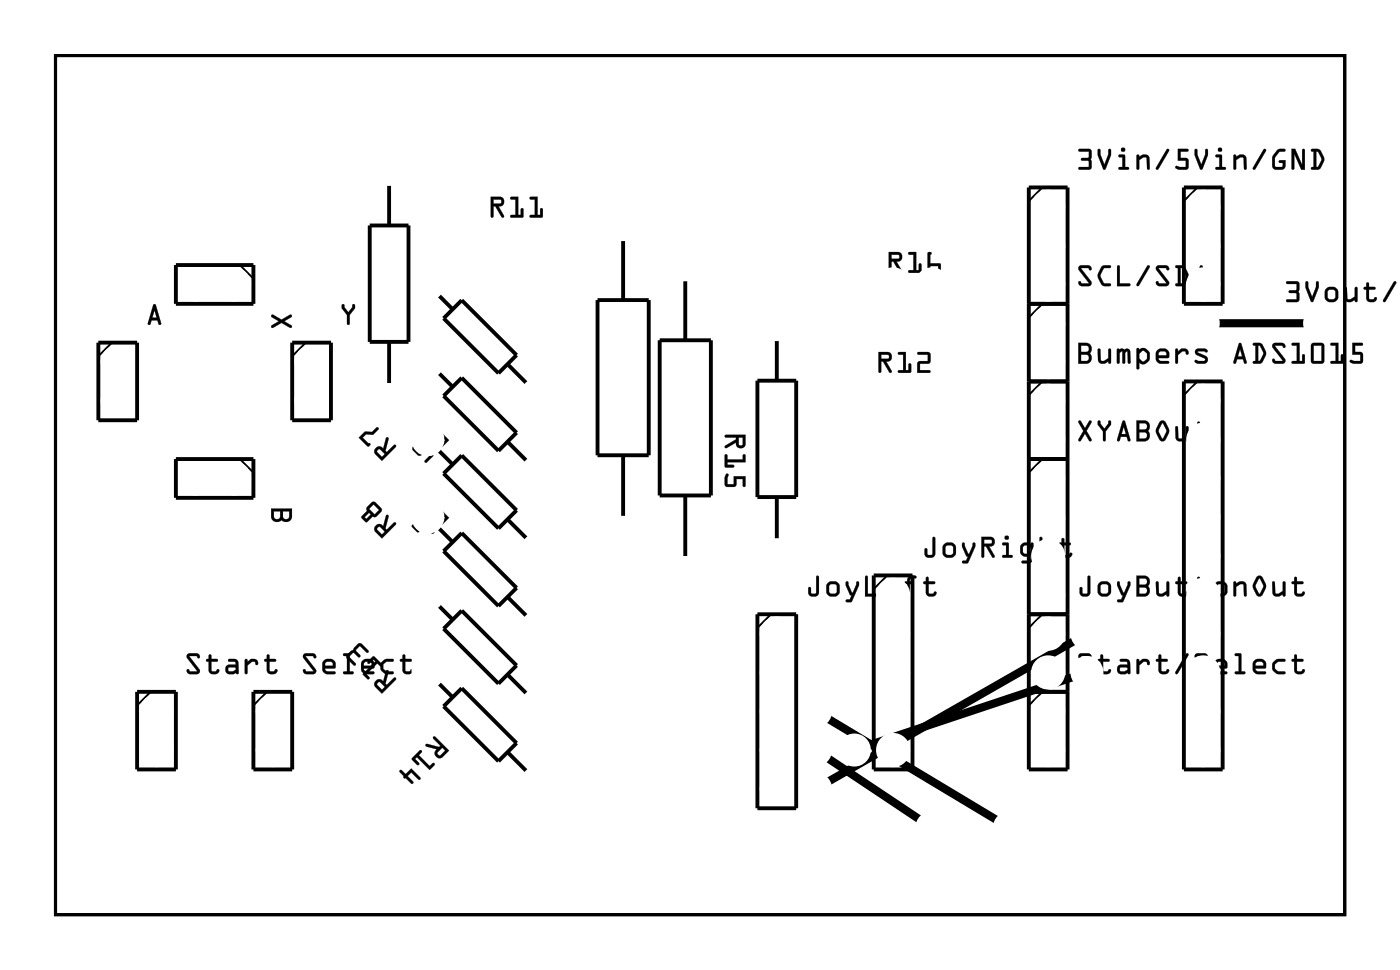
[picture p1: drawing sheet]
<svg xmlns="http://www.w3.org/2000/svg" width="92mm" height="63mm" viewBox="0 0 92 63" stroke-linecap="round" stroke-linejoin="round" font-family="sans-serif">
<path d="M3.6 3.6h84.5v56.3h-84.5z" fill="none" stroke="#000" stroke-width=".2"/>
<g fill="#000">
<path d="M17.8 20.6l.6 .3 .7-.3v.2l-.5 .2 .5 .3v.1l-.1 .1-.6-.4-.6 .4v-.2l.5-.3-.5-.2zM22.4 19.9h.1l.1 .2 .2 .3 .3-.3v-.2l.2 .1v.2l-.4 .4v.7l-.2-.1v-.6l-.3-.4z"/>
<path d="M3.6 3.6h84.5v56.3h-84.5zM3.6 3.6v56.3h84.5v-56.3z"/>
<path d="M32.1 12.9h.7a.32 .32 0 0 1 .2 .3 .32 .32 0 0 1-.3 .3l.3 .6a.1 .1 0 0 1 0 .1 .1 .1 0 0 1-.1 0l-.4-.7h-.2v.7a.1 .1 0 0 1-.1 .1 .1 .1 0 0 1-.1-.1zM32.2 12.9v1.3h.1v-.7h.2l.4 .7h.1l-.4-.7a.31 .31 0 0 0 .4-.2 .31 .31 0 0 0-.2-.4zM32.3 13.1v.2h.5v-.2zM32.3 13.1h.5v.2h-.5zM33.4 12.9h.6l-.1 1.2h.2v-.4a.1 .1 0 0 1 .1-.1 .1 .1 0 0 1 .1 .1v.5l-.8 .1a.1 .1 0 0 1-.1-.1 .1 .1 0 0 1 .1-.1h.3v-1h-.3zM33.5 12.9v.1l.3 .1v1h-.3l-.1 .1h.8v-.6l-.1 .1v.4h-.2v-1.2zM34.7 12.9h.5v1.2h.2v-.4a.1 .1 0 0 1 .1-.1 .1 .1 0 0 1 .1 .1l-.1 .5-.7 .1a.1 .1 0 0 1-.1-.1 .1 .1 0 0 1 .1-.1h.2v-1h-.3zM34.7 12.9l.1 .1 .2 .1v1h-.2l-.1 .1h.8v-.6l-.1 .1v.4h-.2v-1.2z"/>
<path d="M32.2 12.9h.6a.31 .31 0 0 1 .2 .3 .31 .31 0 0 1-.3 .3l.3 .7h-.1l-.4-.7h-.2v.7h-.1zM32.3 13.1v.2h.5v-.2zM33.5 12.9h.4v1.2h.2v-.4l.1-.1v.6h-.8l.1-.1h.3v-1h-.3zM34.7 12.9h.5v1.2h.2v-.4l.1-.1v.6h-.8v-.1h.3v-1h-.3z"/>
<path d="M58.2 16.5h.6a.32 .32 0 0 1 .3 .4 .32 .32 0 0 1-.4 .2l.4 .6a.1 .1 0 0 1 0 .2 .11 .11 0 0 1-.2-.1l-.4-.7h-.1v.7a.1 .1 0 0 1-.1 .1 .1 .1 0 0 1-.1-.1zM58.2 16.5l.1 1.3h.1v-.7h.1l.4 .7h.2l-.4-.7a.31 .31 0 0 0 .4-.2 .31 .31 0 0 0-.3-.4zM58.4 16.7v.2h.5v-.2zM58.4 16.7h.5v.2l-.5 .1zM59.5 16.5h.5v1.2h.2v-.4a.1 .1 0 0 1 .1-.1 .1 .1 0 0 1 .1 .1v.5l-.8 .1a.1 .1 0 0 1-.1-.1 .1 .1 0 0 1 .1-.1h.2v-1h-.2zM59.5 16.5l.1 .2h.3v1h-.3l-.1 .1h.8v-.5h-.1v.4h-.2v-1.2zM60.8 16.5h.1a.09 .09 0 0 1 .1 .1 .09 .09 0 0 1-.1 .1v.5l.7 .1v.6l-.8-.1zM60.8 16.5v1.3h.8v-.5l-.7-.1v-.5l.1-.1zM60.9 17.4v.3h.6v-.3zM60.9 17.4h.6v.3h-.6z"/>
<path d="M58.2 16.5h.6a.31 .31 0 0 1 .3 .4 .31 .31 0 0 1-.4 .2l.4 .7-.1 .1-.5-.8h-.1v.7l-.1 .1zM58.4 16.7v.2h.5v-.2zM59.5 16.5h.5v1.2h.2v-.4l.1-.1v.7l-.8-.1 .1-.1h.2v-1h-.2zM60.8 16.5l.2 .1-.1 .1v.5l.7 .1v.6l-.8-.1zM60.9 17.4v.3h.6v-.3z"/>
<path d="M70.7 17.4h.7l.1 .2a.13 .13 0 0 1-.1 .1 .13 .13 0 0 1-.1-.1h-.5l.7 .8a.21 .21 0 0 1 0 .2 .21 .21 0 0 1-.2 .1h-.5l-.2-.2a.13 .13 0 0 1 .2-.1 .13 .13 0 0 1 .1 .1h.4l-.6-.8zM70.7 17.4v.3l.7 .8-.5 .1-.2-.2v.2l.2 .1h.5l.1-.2-.7-.9 .5-.1 .1 .2 .1-.2-.2-.1zM72.2 17.5l.5-.1a.1 .1 0 0 1 .1 .1 .1 .1 0 0 1-.1 .1h-.4l-.2 .4 .2 .5h.4a.1 .1 0 0 1 .1 .1 .1 .1 0 0 1-.1 .1h-.5l-.2-.5-.1-.2zM72.2 17.5l-.2 .4a.83 .83 0 0 0 .3 .8h.4l.1-.1h-.1l-.4-.1-.2-.3v-.3l.2-.4h.4h.1l-.1-.1h-.3zM73.2 17.4l.2 .1v1.1l.6-.1a.1 .1 0 0 1 .1 .1 .1 .1 0 0 1-.1 .1h-.8zM73.2 17.4v1.3h.8v-.1h-.6v-1.1zM75.2 17.4h.1v.1l-.7 1.2a.1 .1 0 0 1-.1 0 .1 .1 0 0 1 0-.1zM75.2 17.4l-.7 1.2v.1h.1l.7-1.2v-.1zM75.8 17.4h.7l.1 .2a.13 .13 0 0 1-.1 .1 .13 .13 0 0 1-.1-.1h-.5l.7 .8a.21 .21 0 0 1 0 .2 .21 .21 0 0 1-.2 .1h-.5l-.2-.2a.13 .13 0 0 1 .2-.1 .13 .13 0 0 1 .1 .1h.4l-.6-.8zM75.8 17.4v.3l.6 .8-.4 .1-.2-.2v.2l.2 .1h.5l.1-.2-.7-.9 .5-.1 .1 .2 .1-.2-.2-.1zM77 17.4h.6l.3 .6-.3 .6-.5 .1a.1 .1 0 0 1-.1-.1 .1 .1 0 0 1 .1-.1l.1 .1v-1.1h-.2zM77 17.4v.1h.2v1.1h-.1l-.1 .1h.5l.3-.5v-.3l-.3-.5zM77.3 17.5l.1 1.1 .1-.1 .2-.5-.2-.4zM77.3 17.5l.2 .1 .2 .4-.3 .6h-.1zM78.6 17.4h.2l.3 1.2v.1h-.1l-.1-.3h-.4l-.1 .3h-.1zM78.7 17.4l-.4 1.2 .1 .1 .1-.3h.4l.1 .3h.1v-.1l-.3-1.2zM78.7 17.8l-.1 .5h.2zM78.7 17.7l.2 .6h-.4z"/>
<path d="M70.7 9.8l.6-.1 .2 .2-.1 .5 .1 .6-.2 .1h-.6a.1 .1 0 0 1-.1-.1 .1 .1 0 0 1 .1-.1h.6v-.4h-.4a.1 .1 0 0 1-.1-.1 .1 .1 0 0 1 .1-.1h.4v-.4h-.6zM70.7 9.8v.1h.7l-.1 .4-.4 .1h-.1l.1 .1h.4l.1 .4h-.7v.2h.7l.1-.2-.1-.5 .1-.5-.2-.1zM71.9 9.8h.2v.3l.3 .7 .2-.7v-.3a.1 .1 0 0 1 .1-.1 .1 .1 0 0 1 .1 .1v.4l-.4 .9-.5-.9zM72 9.8l-.1 .4 .4 .9h.1l.4-1v-.3h-.2v.3l-.2 .7-.3-.7v-.3zM73.3 10.1h.4v.8h.2a.1 .1 0 0 1 .1 .1 .1 .1 0 0 1-.1 .1h-.5a.1 .1 0 0 1-.1-.1 .1 .1 0 0 1 .1-.1h.1v-.6h-.2zM73.3 10.2v.1h.2v.6h-.2v.2h.6v-.1l-.2-.1v-.7zM73.4 9.8a.15 .15 0 0 1 .3 0 .15 .15 0 0 1-.3 0zM73.5 9.8a.13 .13 0 0 0 .2 0 .13 .13 0 0 0-.2 0zM74.5 10.1h.1v.2a.39 .39 0 0 1 .7 .1v.6a.09 .09 0 0 1-.1 .1 .09 .09 0 0 1 0-.1l-.1-.6-.2-.1-.3 .2v.5a.1 .1 0 0 1-.1 .1 .1 .1 0 0 1-.1-.1zM74.5 10.2v.9l.1-.1v-.5l.3-.2h.2l.1 .8h.1v-.7a.32 .32 0 0 0-.5-.2l-.2 .1v-.1zM76.5 9.8h.1v.1l-.7 1.2a.1 .1 0 0 1-.1 0 .1 .1 0 0 1-.1-.1zM76.4 9.8l-.7 1.2 .1 .1h.1l.7-1.2-.1-.1zM77.2 9.7h.6a.1 .1 0 0 1 .1 .1 .1 .1 0 0 1-.1 .1h-.5v.4l.5 .1 .1 .6-.2 .1-.7-.1a.1 .1 0 0 1 0-.1 .1 .1 0 0 1 .1 0h.6v-.4h-.5zM77.2 9.7v.8h.5v.4h-.6l-.1 .1 .3 .1h.5l.1-.2-.1-.4v-.1l-.5-.1v-.4h.5l.1-.1zM78.3 9.8h.1v.3l.3 .7 .3-.7v-.3a.1 .1 0 0 1 0-.1 .1 .1 0 0 1 .1 .1v.4l-.4 .9-.4-.9zM78.3 9.8v.4l.3 .9h.1l.4-1v-.3h-.1v.3l-.3 .7-.3-.7v-.3zM79.6 10.1h.4l.1 .8h.1a.1 .1 0 0 1 .1 .1 .1 .1 0 0 1-.1 .1h-.5a.1 .1 0 0 1-.1-.1 .1 .1 0 0 1 .1-.1h.2v-.6h-.2zM79.7 10.2v.1h.2v.6h-.2l-.1 .2h.7v-.1l-.2-.1-.1-.7zM79.8 9.8a.15 .15 0 0 1 .3 0 .15 .15 0 0 1-.3 0zM79.8 9.8a.15 .15 0 0 0 .3 0 .15 .15 0 0 0-.3 0zM80.8 10.1h.2v.2a.39 .39 0 0 1 .7 .1v.6a.09 .09 0 0 1-.1 .1 .09 .09 0 0 1-.1-.1v-.6l-.2-.1-.3 .2v.5a.1 .1 0 0 1-.1 .1 .1 .1 0 0 1-.1-.1zM80.8 10.2l.1 .9 .1-.1v-.5l.3-.2h.2v.8h.1l.1-.7a.32 .32 0 0 0-.5-.2l-.2 .1v-.1zM82.8 9.8h.1v.1l-.6 1.2a.1 .1 0 0 1-.2 0 .1 .1 0 0 1 0-.1zM82.8 9.8l-.7 1.2v.1h.1l.7-1.2v-.1zM83.7 9.8l.4-.1a.1 .1 0 0 1 .1 .1 .1 .1 0 0 1-.1 .1h-.3l-.3 .4 .1 .6h.4v-.2h-.1a.1 .1 0 0 1-.1-.1 .1 .1 0 0 1 .1-.1h.3l-.1 .5-.1 .1-.6-.1-.1-.2 .1-.5zM83.7 9.8v.1a.9 .9 0 0 0-.2 1.2h.6l.1-.3v-.3h-.3l-.1 .1 .3 .1-.1 .2h-.5l.1-.6 .2-.4h.4v-.1h-.3zM84.6 9.7h.3l.4 1.1v-1a.1 .1 0 0 1 .1-.1 .1 .1 0 0 1 .1 .1v1.3h-.3l-.4-1v.9a.1 .1 0 0 1-.1 .1 .1 .1 0 0 1-.1-.1zM84.6 9.7v1.4h.1l.1-.1v-.9l.5 1h.2v-1.3h-.1h-.1v1l-.4-1.1zM85.9 9.8h.5l.4 .6-.3 .6-.5 .1a.1 .1 0 0 1-.1-.1 .1 .1 0 0 1 .1-.1h.1v-1h-.2zM85.9 9.8v.1h.2v1h-.2v.2h.5l.3-.5v-.4l-.3-.4zM86.2 9.9v1h.2l.2-.5-.2-.4zM86.2 9.9l.2 .1 .2 .4-.3 .5h-.1z"/>
<path d="M70.7 17.4h.6l.2 .1-.1 .2-.1-.2-.5 .1 .7 .9-.1 .2h-.5l-.2-.1v-.2l.2 .1h.4l-.6-.8zM72.2 17.5l.2-.1h.4l-.1 .1-.4 .1-.2 .4 .2 .5 .4 .1 .1 .1h-.1a.6 .6 0 0 1-.8-.6l.1-.2zM73.2 17.4l.2 .1v1.1h.6v.1h-.8zM75.2 17.4h.1v.1l-.7 1.2h-.1v-.1zM75.8 17.4h.6l.2 .1-.1 .2-.1-.2-.5 .1 .7 .9-.1 .2h-.5l-.3-.1 .1-.2 .1 .1h.5l-.6-.8zM77 17.4h.6a.8 .8 0 0 1 0 1.2l-.1 .1h-.5v-.1h.2v-1.1h-.2zM77.3 17.5v1.1h.1l.3-.6-.2-.4zM78.6 17.4h.2l.3 1.2v.1h-.1l-.1-.3h-.4l-.1 .3h-.1zM78.7 17.8l-.1 .5h.2z"/>
<path d="M70.7 9.8l.6-.1 .2 .2-.1 .5 .1 .5-.1 .2h-.7v-.2h.6v-.4h-.4l-.1-.1 .1-.1h.4v-.4h-.6zM71.9 9.8h.2v.3l.3 .7 .2-.7v-.3h.2v.3l-.4 1h-.1l-.4-.9zM73.3 10.1l.4 .1v.7l.2 .1v.1h-.6v-.2h.2v-.6h-.2zM73.4 9.8a.15 .15 0 0 1 .3 0 .15 .15 0 0 1-.3 0zM74.5 10.1h.1v.2a.38 .38 0 0 1 .4-.2 .38 .38 0 0 1 .3 .3v.7h-.1l-.1-.8h-.2l-.3 .2v.6h-.1zM76.5 9.8h.1v.1l-.7 1.2h-.1l-.1-.1zM77.2 9.7h.6l.1 .1-.1 .1h-.5v.4l.5 .1 .1 .1v.5l-.2 .1h-.4a.15 .15 0 0 1-.2 0 .15 .15 0 0 1 0-.2h.6v-.4h-.5zM78.3 9.8h.1v.3l.3 .7 .3-.7v-.3h.1v.3l-.3 1h-.2l-.3-.9zM79.7 10.1l.4 .1v.7l.2 .1v.1h-.7l.1-.2h.2v-.6h-.2zM79.8 9.8a.15 .15 0 0 1 .3 0 .15 .15 0 0 1-.3 0zM80.8 10.1h.2v.2a.38 .38 0 0 1 .4-.2 .38 .38 0 0 1 .3 .3v.7h-.2v-.8h-.2l-.3 .2v.6h-.1zM82.8 9.8h.1v.1l-.7 1.2h-.1v-.1zM83.7 9.8l.2-.1 .3 .1v.1h-.4l-.2 .4-.1 .6h.5v-.2h-.2v-.2h.4v.4l-.1 .2h-.5l-.2-.1-.1-.2a.94 .94 0 0 1 .4-1zM84.6 9.7h.3l.4 1.1v-1l.1-.1 .1 .1v1.3h-.2l-.5-1v.9l-.1 .1h-.1zM85.9 9.8h.5a.8 .8 0 0 1 .1 1.2l-.1 .1h-.5v-.1l.2-.1v-1h-.2zM86.2 9.9v1h.1l.3-.5-.2-.4z"/>
<path d="M84.3 18.4h.7l.1 .2v.5v.6l-.1 .1h-.7a.1 .1 0 0 1-.1-.1 .1 .1 0 0 1 .1-.1h.7l-.1-.4h-.4a.1 .1 0 0 1-.1-.1 .1 .1 0 0 1 .1-.1h.4l.1-.4h-.7zM84.3 18.4v.2h.7l-.1 .4h-.4l-.1 .1 .1 .1h.4l.1 .4h-.7v.1l.7 .1 .1-.2-.1-.5 .1-.6-.1-.1zM85.5 18.4l.2 .1v.3l.3 .6 .2-.6v-.3a.1 .1 0 0 1 .1-.1 .1 .1 0 0 1 .1 .1v.3l-.4 1-.5-1zM85.6 18.4l-.1 .4 .4 .9 .1 .1 .4-1v-.3h-.2v.3l-.2 .7-.3-.7v-.3zM86.8 19.3a.51 .51 0 0 1 1 0 .51 .51 0 0 1-1 0zM86.8 19.3a.49 .49 0 0 0 .9 0 .49 .49 0 0 0-.9 0zM87 19v.5l.1 .1 .4-.1-.1-.5h-.3zM87 19h.3h.2v.5l-.1 .1h-.3l-.1-.1zM88.1 18.8h.1l.1 .7 .1 .1 .4-.2v-.5a.1 .1 0 0 1 .1-.1 .1 .1 0 0 1 0 .1v.8a.1 .1 0 0 1-.1 .1 .1 .1 0 0 1 0-.2 .39 .39 0 0 1-.7-.1zM88.1 18.8v.7a.32 .32 0 0 0 .5 .2l.2-.1v.2l.1-.1v-.9h-.1v.6l-.4 .2-.1-.1-.1-.7zM89.5 18.5h.2v.3h.3a.1 .1 0 0 1 .1 .1 .1 .1 0 0 1-.1 .1h-.3v.5l.2 .1 .2-.2 .1 .1a.21 .21 0 0 1 0 .2 .21 .21 0 0 1-.3 .1h-.2l-.2-.2v-.6h-.1a.1 .1 0 0 1-.1-.1 .1 .1 0 0 1 .1-.1h.1zM89.5 18.5v.3l-.2 .1 .2 .1v.5a.37 .37 0 0 0 .4 .3 .37 .37 0 0 0 .3-.2l-.1-.1-.1 .1-.3-.1v-.5l.4-.1-.1-.1h-.3v-.3zM91.3 18.4h.2v.1l-.7 1.2a.11 .11 0 0 1-.2 .1 .1 .1 0 0 1 0-.2zM91.3 18.5l-.7 1.1 .1 .2 .1-.1 .7-1.2-.1-.1zM91.8 18.4v1.4zM91.8 18.4v1.4zM91.8 18.4v1.4zM91.8 18.4v1.4zM91.8 18.8v1zM91.8 18.8v1zM91.8 19v.6zM91.8 19v.6zM91.8 18.8v1zM91.8 18.8v1zM91.8 18.5v1.3zM91.8 18.5v1.3zM91.8 18.4v1.4zM91.8 18.4v1.4zM91.8 18.4v1.4zM91.8 18.4v1.4zM91.8 18.4v1.4zM91.8 18.4v1.4zM91.8 18.4v1.4zM91.8 18.4v1.4zM91.8 18.6v1zM91.8 18.6v1z"/>
<path d="M84.3 18.4h.7l.1 .1v.6v.5l-.1 .2-.7-.1v-.1h.7l-.1-.4h-.4l-.1-.1 .1-.1h.4l.1-.4h-.7zM85.6 18.4l.1 .1v.3l.3 .6 .2-.6v-.3h.2v.3l-.4 1-.1-.1-.4-.9zM86.8 19.3a.5 .5 0 0 1 1 0 .5 .5 0 0 1-1 0zM87 19v.5l.1 .1h.3l.1-.1v-.4l-.2-.1zM88.1 18.8h.1l.1 .7 .1 .1 .4-.2v-.6h.1v.9h-.1v-.1a.38 .38 0 0 1-.4 .2 .38 .38 0 0 1-.3-.3zM89.5 18.5h.2v.3h.4v.1v.1h-.4v.6h.3l.1-.1h.1a.35 .35 0 0 1-.3 .3 .35 .35 0 0 1-.4-.3v-.5l-.2-.1 .2-.1zM91.3 18.4h.2v.1l-.7 1.2-.1 .1-.1-.2zM91.8 18.4v1.4zM91.8 18.4v1.4zM91.8 18.8v1zM91.8 19v.6zM91.8 18.8v1zM91.8 18.5v1.3zM91.8 18.4v1.4zM91.8 18.4v1.4zM91.8 18.4v1.4zM91.8 18.4v1.4zM91.8 18.6v1z"/>
<path d="M10.1 19.9l.1 .1 .4 1.2-.1 .1-.1-.1-.1-.2h-.4l-.1 .3-.1-.1zM10.1 19.9l-.4 1.3h.1l.1-.2h.4l.1 .2 .1 .1 .1-.1-.4-1.2zM10.1 20.3l-.1 .5h.3zM10.1 20.3l.2 .5h-.3z"/>
<path d="M10.1 19.9l.1 .1 .4 1.2-.1 .1-.1-.1-.1-.2h-.4l-.1 .2h-.1zM10.1 20.3l-.1 .5h.3z"/>
<path d="M17.8 33.3h1.3v.5a.39 .39 0 0 1-.2 .4 .39 .39 0 0 1-.5-.2l-.3 .2a.36 .36 0 0 1-.3-.4zM17.9 33.5v.3a.21 .21 0 0 0 .2 .2 .21 .21 0 0 0 .3-.2v-.3zM18.5 33.5v.3a.21 .21 0 0 0 .2 .2 .21 .21 0 0 0 .2-.2v-.3z"/>
<path d="M17.8 33.3h1.3v.5a.4 .4 0 0 1-.2 .4 .4 .4 0 0 1-.5-.2l-.3 .2a.37 .37 0 0 1-.3-.4zM17.8 33.3v.5a.39 .39 0 0 0 .2 .3 .39 .39 0 0 0 .4-.1 .39 .39 0 0 0 .5 .1 .39 .39 0 0 0 .2-.3v-.5zM17.9 33.5v.3a.2 .2 0 0 0 .2 .2 .2 .2 0 0 0 .2-.2l.1-.3zM17.9 33.5h.5v.3a.22 .22 0 0 1-.3 .2 .22 .22 0 0 1-.2-.2zM18.5 33.5v.3a.2 .2 0 0 0 .2 .2 .2 .2 0 0 0 .2-.2v-.3zM18.5 33.5h.5v.3a.22 .22 0 0 1-.3 .2 .22 .22 0 0 1-.2-.2z"/>
<path d="M17.8 20.6h.1l.5 .3 .6-.3a.1 .1 0 0 1 .1 0 .1 .1 0 0 1 0 .2l-.5 .2 .5 .3a.1 .1 0 0 1 0 .1 .1 .1 0 0 1-.1 .1l-.6-.4-.5 .4a.1 .1 0 0 1-.1-.1 .1 .1 0 0 1 0-.1l.5-.3-.5-.2zM17.8 20.6v.2l.5 .2-.5 .3v.2l.6-.4 .6 .4 .1-.1v-.1l-.5-.3 .5-.2v-.2l-.7 .3-.5-.3z"/>
<path d="M22.4 19.9h.1l.1 .2 .2 .3 .3-.3v-.1a.1 .1 0 0 1 .1-.1 .1 .1 0 0 1 .1 .1v.2l-.4 .4v.6a.1 .1 0 0 1-.1 .1 .1 .1 0 0 1-.1-.1v-.6l-.3-.4zM22.4 19.9v.3l.3 .4v.6l.2 .1v-.7l.4-.4-.1-.2-.1-.1v.2l-.3 .4-.2-.4-.1-.2z"/>
<path d="M24.6 29.4l.2-.2 .3 .2 .3-.8 .1 .1-.2 .8v.1l.5-.5 .1 .1-.9 1-.5-.5zM24.7 29.5v.1l.3 .3 .2-.2-.3-.3zM23.9 28.3h.5l.3-.3h.1l-.4 .5-.4-.1-.2 .3 .3 .3h.1v.2l-.7-.5z"/>
<path d="M25.3 33.7l.2 .1-.2 .8v.1l.5-.5 .1 .1-.9 .9-.4-.4a.31 .31 0 0 1 .1-.4 .31 .31 0 0 1 .4 0zM24.8 34.5l-.1 .2 .3 .3 .2-.2-.3-.3zM24.1 33.2l.2-.3h.2l.5 .5-.3 .4h-.3l-.4 .4-.3-.3 .4-.5zM24.2 33.3l.3 .4 .3-.3-.3-.4zM24.2 33.6l-.3 .3 .1 .1 .3-.3z"/>
<path d="M24.7 29.3l.1-.1 .3 .2 .2-.7a.1 .1 0 0 1 .1-.1 .1 .1 0 0 1 .1 .1l-.2 .8v.1l.5-.5a.1 .1 0 0 1 .1 0 .1 .1 0 0 1 0 .2l-.9 .9-.5-.5v-.3zM25.3 28.7l-.2 .7a.31 .31 0 0 0-.4-.1 .31 .31 0 0 0-.1 .4l.4 .5 .9-1-.1-.1-.5 .5-.1-.1 .3-.8zM24.7 29.5v.1l.3 .3 .2-.2-.3-.3zM24.7 29.5l.2-.1 .3 .3-.2 .2-.3-.3zM23.5 28.7l.4-.5 .5 .1 .2-.3a.1 .1 0 0 1 .2 0 .1 .1 0 0 1 0 .1l-.4 .4-.4-.1-.2 .3 .3 .3h.1v.2zM23.5 28.7l.7 .5v-.2h-.1l-.4-.3 .3-.3h.4l.4-.4h-.1l-.3 .3h-.5z"/>
<path d="M24.6 34.4l.2-.1 .3 .1 .2-.6a.1 .1 0 0 1 .1-.1 .1 .1 0 0 1 .1 .1l-.2 .8v.1l.5-.5a.1 .1 0 0 1 .1 0 .1 .1 0 0 1 0 .2l-.9 .9-.5-.6zM24.6 34.4l-.1 .3 .5 .5 .9-.9-.1-.1-.5 .5-.1-.1 .3-.8-.1-.1-.1 .1-.2 .7-.3-.2zM24.7 34.6v.1l.3 .3 .2-.2-.3-.3zM24.7 34.6l.2-.1 .3 .3-.2 .2-.3-.3zM24.3 32.9h.3l.4 .4v.2l-.3 .3h-.3l-.4 .4-.3-.4 .4-.4-.1-.2zM24.1 33.2v.2l-.4 .5 .3 .3 .4-.4h.3l.3-.4-.5-.5h-.1zM24.2 33.3l.3 .4 .3-.3-.3-.4zM24.2 33.3l.3-.3 .4 .4-.4 .3zM24.2 33.6l-.3 .3 .1 .1 .3-.3zM24.2 33.5l.1 .2-.3 .3-.1-.1z"/>
<path d="M28.4 33h.1l.9 .9-.4 .4a.31 .31 0 0 1-.5 0 .31 .31 0 0 1 .1-.5l-.7-.2v-.1l.9 .2 .1-.1-.5-.5zM28.7 34v.1l.1 .1 .4-.3-.2-.2zM27 34.4l.6-.5 .9 .9-.2 .1v-.1l-.4-.4-.6 .4-.3-.3zM27.6 34.1l-.4 .3 .2 .2 .3-.3z"/>
<path d="M28.4 27.9h.1l.9 .9-.4 .4a.31 .31 0 0 1-.5 0 .31 .31 0 0 1 .1-.5l-.7-.2v-.1l.9 .2 .1-.1-.5-.5zM28.7 28.9v.2h.1l.4-.3-.2-.2zM27.1 29.2l.2-.2a.15 .15 0 0 1 .2-.2 .15 .15 0 0 1 .1 .2l-.4 .4 .3 .3 .4-.4 .5 .5-.5 .5-.1-.1 .3-.4-.2-.3-.3 .3h-.2l-.4-.4z"/>
<path d="M27.9 33.5l.9 .2 .1-.1-.5-.5a.1 .1 0 0 1 0-.1 .1 .1 0 0 1 .1 0l.9 .9-.4 .4a.32 .32 0 0 1-.5 0 .32 .32 0 0 1 .1-.5l-.7-.2zM28.4 33v.1l.5 .5-.1 .1-.8-.2-.1 .1 .7 .2a.31 .31 0 0 0-.1 .4 .31 .31 0 0 0 .5 .1l.4-.4-.9-.9zM29 33.7l-.3 .3 .1 .2 .4-.3zM28.7 34l.3-.3 .2 .2-.4 .3-.1-.1zM27 34.4l.6-.5 .9 .8-.1 .2a.09 .09 0 0 1-.1 0 .09 .09 0 0 1 0-.1l-.4-.4-.6 .4-.3-.3zM27.5 33.9l-.5 .5v.1l.4 .3 .5-.4 .4 .4v.1h.1l.1-.2-.9-.8zM27.6 34.1l-.4 .3 .2 .2 .3-.3zM27.6 34.1l.2 .2-.4 .3-.2-.2z"/>
<path d="M27.9 28.4l.9 .2 .1-.1-.5-.5a.1 .1 0 0 1 0-.1 .1 .1 0 0 1 .1 0l.9 .9-.4 .4a.32 .32 0 0 1-.5 0 .32 .32 0 0 1 .1-.5l-.7-.2zM28.4 27.9v.1l.5 .5-.1 .1-.8-.2-.1 .1 .7 .2a.31 .31 0 0 0-.1 .5 .31 .31 0 0 0 .5 0l.4-.4-.9-.9zM29 28.6l-.3 .4 .1 .1 .4-.3zM29 28.6l.2 .2-.4 .3-.2-.1zM27.1 29.2l.5-.4a.1 .1 0 0 1 .1 .1 .1 .1 0 0 1-.1 .1l-.4 .4 .3 .3 .4-.4 .5 .5-.4 .5a.1 .1 0 0 1-.2 0 .1 .1 0 0 1 0-.2l.3-.3-.2-.3-.3 .3h-.2l-.4-.4zM27.4 29l-.3 .2-.1 .2 .5 .4 .4-.3 .3 .3-.4 .4 .1 .1 .5-.5-.5-.5-.4 .4-.3-.3 .5-.5h-.1z"/>
<path d="M47.5 28.5h1.3v.6a.31 .31 0 0 1-.3 .2 .31 .31 0 0 1-.3-.3l-.7 .3v-.1l.7-.4v-.2h-.7zM48.4 28.6v.5l.2 .1 .1-.6zM47.5 29.8h.1l.1 .3h1v-.3l.1-.1v.6h-1.1v.1h.3l.1 .2h-.6zM47.6 31l.1 .1v.6h.4v-.5h.7v.6h-.1v-.4h-.5v.4l-.6 .1-.1-.2v-.4z"/>
<path d="M47.5 28.5h1.4v.6a.32 .32 0 0 1-.4 .2 .32 .32 0 0 1-.3-.3l-.6 .3a.1 .1 0 0 1-.1 0 .1 .1 0 0 1 0-.1l.7-.4v-.2h-.7zM47.5 28.5v.1h.7v.2l-.7 .4v.1l.7-.3a.31 .31 0 0 0 .3 .3 .31 .31 0 0 0 .3-.2v-.6zM48.4 28.6v.5h.2l.1-.5zM48.4 28.6h.3l-.1 .6-.2-.1zM47.5 29.8h.2v.3h1v-.3a.1 .1 0 0 1 .1-.1 .1 .1 0 0 1 .1 .1v.5h-1.2v.1h.3a.1 .1 0 0 1 .1 .1 .1 .1 0 0 1-.1 .1h-.5zM47.5 29.8v.8l.6-.1-.1-.1h-.4v-.1h1.2v-.5h-.1v.3h-1.1v-.3zM47.6 31l.1 .1v.6h.4v-.5h.8v.6a.1 .1 0 0 1-.1 .1 .1 .1 0 0 1-.1-.1v-.4h-.5v.4l-.1 .1-.6-.1v-.5zM47.6 31l-.1 .3v.4l.1 .2 .6-.1v-.5h.5v.5h.1v-.6h-.7v.5h-.5l.1-.6z"/>
<path d="M53.5 37.7l.2 .1v1a.37 .37 0 0 1-.4 .3 .37 .37 0 0 1-.4-.3v-.3a.1 .1 0 0 1 .1-.1 .1 .1 0 0 1 .1 .1l.1 .3h.2zM53.5 37.7v1.1l-.3 .1-.2-.5v.1v.3a.35 .35 0 0 0 .3 .3 .35 .35 0 0 0 .3-.3v-1zM54.1 38.6a.51 .51 0 0 1 1 0 .51 .51 0 0 1-1 0zM54.1 38.6a.5 .5 0 0 0 1 0 .5 .5 0 0 0-1 0zM54.3 38.3l.1 .5 .1 .1 .3-.1v-.5l-.3-.1zM54.3 38.3l.4-.1 .1 .1v.4v.2h-.3l-.2-.1zM55.4 38.1h.2l.2 .7 .3-.7a.1 .1 0 0 1 .1-.1 .1 .1 0 0 1 .1 .1l-.5 1.3h-.3a.1 .1 0 0 1-.1-.1 .1 .1 0 0 1 .1-.1h.2l.1-.2-.1-.1-.3-.6zM55.4 38.1v.2l.3 .6 .1 .1-.1 .3h-.2l-.1 .1h.3l.6-1.1v-.2h-.2l-.2 .7h-.1l-.2-.7zM56.7 37.7l.2 .1v1.1h.6a.1 .1 0 0 1 .1 .1 .1 .1 0 0 1-.1 .1h-.8zM56.7 37.7v1.4l.8-.1v-.1h-.7v-1.1zM58 38.2l.3-.2 .3 .1 .1 .1 .1 .2v.3h-.7l.1 .2h.5a.1 .1 0 0 1 .1 .1 .1 .1 0 0 1-.1 .1h-.5l-.2-.2-.1-.2zM58 38.2v.5v.2l.2 .1h.6v-.1h-.6l-.1-.2 .7-.1v-.2l-.1-.2-.1-.1h-.3zM58.2 38.3l-.1 .2h.5l-.1-.2zM58.1 38.3l.4-.1 .2 .3h-.6zM59.5 37.8l.5-.1a.1 .1 0 0 1 .1 .1 .1 .1 0 0 1-.1 .1h-.3l-.1 .2 .2-.1a.1 .1 0 0 1 .1 .1 .1 .1 0 0 1-.1 .1h-.2v.8a.1 .1 0 0 1-.1 .1 .1 .1 0 0 1-.1-.1v-.8h-.1a.1 .1 0 0 1 0-.1 .1 .1 0 0 1 0-.1l.1 .1zM59.5 37.8l-.1 .3h-.1l.1 .1v.8h.1h.1v-.8l.3-.1h-.3v-.2l.4-.1-.3-.1zM60.7 37.8h.1v.3l.4-.1a.1 .1 0 0 1 .1 .1 .1 .1 0 0 1-.1 .1h-.4l.1 .6 .2 .1 .1-.2h.1a.21 .21 0 0 1 0 .3 .21 .21 0 0 1-.2 .1l-.3-.1-.1-.1v-.7h-.1a.1 .1 0 0 1-.1-.1 .1 .1 0 0 1 .1-.1l.1 .1zM60.7 37.8v.3h-.2l.2 .1v.6a.37 .37 0 0 0 .3 .2 .37 .37 0 0 0 .4-.2l-.1-.1-.2 .2-.3-.1v-.6h.4l.1-.1h-.1h-.4v-.3z"/>
<path d="M53.5 37.7l.2 .1v1a.36 .36 0 0 1-.4 .3 .36 .36 0 0 1-.3-.3v-.3v-.1l.1 .1 .1 .3h.3zM54.1 38.6a.5 .5 0 0 1 1 0 .5 .5 0 0 1-1 0zM54.3 38.3v.5l.2 .1 .2-.1 .1-.1v-.4l-.1-.1zM55.4 38.1h.2l.2 .7 .3-.7h.2v.2l-.6 1.1h-.3l.1-.1 .2-.1 .1-.2-.1-.1-.3-.6zM56.7 37.7l.2 .1v1.1h.6v.1l-.8 .1zM58 38.2l.3-.1h.3l.1 .1 .1 .2v.3h-.7l.1 .2h.6v.1h-.6l-.2-.1-.1-.2zM58.2 38.3l-.1 .2h.5l-.1-.3zM59.5 37.8l.2-.1h.3v.1l-.4 .1v.2h.2h.1l-.3 .1v.8l-.1 .1-.1-.1v-.8l-.1-.1h.1zM60.7 37.8h.1v.3h.4h.1l-.1 .1h-.4l.1 .6 .2 .1 .2-.2 .1 .1a.35 .35 0 0 1-.4 .3 .35 .35 0 0 1-.3-.3v-.6l-.2-.1h.2z"/>
<path d="M57.5 23h.7a.32 .32 0 0 1 .2 .4 .32 .32 0 0 1-.3 .3l.3 .6a.1 .1 0 0 1 0 .1 .1 .1 0 0 1-.1 0l-.4-.7h-.2v.6a.1 .1 0 0 1-.1 .1 .1 .1 0 0 1-.1-.1zM57.6 23v1.4l.1-.1v-.6h.2l.4 .7 .1-.1-.4-.6a.31 .31 0 0 0 .4-.3 .31 .31 0 0 0-.2-.3zM57.7 23.2v.3l.5-.1v-.2zM57.7 23.2h.5v.2l-.5 .1zM58.8 23.1l.6-.1-.1 1.2h.2v-.3a.1 .1 0 0 1 .1-.1 .1 .1 0 0 1 .1 .1v.5h-.8a.1 .1 0 0 1-.1-.1 .1 .1 0 0 1 .1-.1h.3v-1h-.3zM58.9 23.1v.1h.3v1h-.3l-.1 .1 .8 .1v-.6h-.1v.4h-.2v-1.2zM60.1 23.1l.7-.1 .2 .2-.1 .6h-.6v.4h.6a.1 .1 0 0 1 .1 .1 .1 .1 0 0 1-.1 .1h-.8v-.7l.7-.1v-.4h-.7zM60.1 23.1l.1 .1h.6v.4l-.6 .1-.1 .7h.8v-.2h-.6v-.4h.6v-.6l-.1-.1z"/>
<path d="M57.6 23h.6a.31 .31 0 0 1 .2 .4 .31 .31 0 0 1-.3 .3l.3 .7h-.1l-.4-.7h-.2v.6l-.1 .1zM57.7 23.2v.3l.5-.1v-.2zM58.9 23.1l.4-.1v1.2h.2v-.4h.1v.6h-.8l.1-.2h.3v-1h-.3zM60.1 23.1l.7-.1 .2 .2-.1 .6h-.6v.4h.6v.2h-.8v-.7l.7-.1v-.4h-.7z"/>
<path d="M61.1 35.2h.2v1a.37 .37 0 0 1-.4 .3 .37 .37 0 0 1-.3-.3v-.2a.1 .1 0 0 1 .1-.1 .1 .1 0 0 1 .1 .1v.3h.3zM61.1 35.2v1.1h-.3l-.1-.4h-.1v.3a.35 .35 0 0 0 .3 .3 .35 .35 0 0 0 .4-.3v-1zM61.7 36a.51 .51 0 0 1 1 0 .51 .51 0 0 1-1 0zM61.7 36a.5 .5 0 0 0 1 0 .5 .5 0 0 0-1 0zM62 35.8v.5h.1h.3v-.6h-.3zM62 35.8l.3-.1 .1 .1 .1 .4-.1 .1h-.3h-.2zM63 35.5l.2 .1 .2 .7 .3-.7a.1 .1 0 0 1 .1-.1 .1 .1 0 0 1 .1 .1l-.5 1.2-.3 .1a.1 .1 0 0 1-.1-.1 .1 .1 0 0 1 .1-.1h.2l.1-.3h-.1l-.3-.6zM63.1 35.6l-.1 .2 .3 .6h.1l-.1 .3h-.2l-.1 .1 .4 .1 .5-1.1v-.2h-.2l-.2 .7h-.1l-.2-.7zM64.3 35.1h.6a.32 .32 0 0 1 .3 .4 .32 .32 0 0 1-.4 .3l.4 .6a.1 .1 0 0 1-.1 .1 .1 .1 0 0 1-.1 0l-.4-.7h-.1v.6a.1 .1 0 0 1-.1 .1 .1 .1 0 0 1-.1-.1zM64.3 35.1l.1 1.4 .1-.1v-.6h.1l.4 .7h.2l-.4-.7a.31 .31 0 0 0 .4-.3 .31 .31 0 0 0-.3-.3zM64.5 35.3v.3l.5-.1-.1-.2zM64.5 35.3h.4l.1 .2-.5 .1zM65.7 35.5h.4v.8h.2a.1 .1 0 0 1 .1 .1 .1 .1 0 0 1-.1 .1h-.6a.1 .1 0 0 1-.1-.1 .1 .1 0 0 1 .1-.1h.2v-.6h-.2zM65.7 35.6v.1h.2v.6h-.2v.2h.6v-.1l-.2-.1v-.7zM65.8 35.2a.15 .15 0 0 1 .3 0 .15 .15 0 0 1-.3 0zM65.8 35.2a.15 .15 0 0 0 .3 0 .15 .15 0 0 0-.3 0zM66.9 35.6l.3-.1h.2l.1 .1a.1 .1 0 0 1 .1-.1 .1 .1 0 0 1 .1 .1v1.1l-.2 .2h-.5a.1 .1 0 0 1-.1-.1 .1 .1 0 0 1 .1-.1h.4l.1-.4-.2 .1-.4-.1-.1-.2zM67 35.6l-.1 .2v.4l.2 .2 .4-.1v.3l-.1 .1h-.4l-.1 .1 .5 .1 .2-.1 .1-.2v-1l-.1-.1a.19 .19 0 0 1-.3 0zM67 35.8v.3l.1 .1h.2l.2-.1v-.3l-.2-.1zM67 35.8l.4-.1 .1 .2v.2l-.2 .2h-.2l-.1-.2zM68.1 35.2h.2v.5a.39 .39 0 0 1 .7 .1v.6a.09 .09 0 0 1-.1 .1 .09 .09 0 0 1-.1-.1v-.6l-.2-.1-.3 .2v.5a.1 .1 0 0 1-.1 .1 .1 .1 0 0 1-.1-.1zM68.1 35.2v1.3h.2v-.6l.3-.2h.2v.8h.1l.1-.7a.32 .32 0 0 0-.5-.2l-.2 .1v-.5zM69.6 35.2l.1 .1v.2h.4a.1 .1 0 0 1 .1 .1 .1 .1 0 0 1-.1 .1h-.4v.6h.3l.1-.1h.1a.21 .21 0 0 1 0 .2 .21 .21 0 0 1-.2 .1h-.3l-.1-.1v-.7h-.1a.1 .1 0 0 1-.1-.1 .1 .1 0 0 1 .1-.1h.1zM69.6 35.3v.2l-.2 .1 .2 .1v.5a.37 .37 0 0 0 .3 .3 .37 .37 0 0 0 .3-.2v-.1l-.2 .1h-.3v-.6h.4l.1-.1-.1-.1h-.4v-.2z"/>
<path d="M61.1 35.2h.2v1a.36 .36 0 0 1-.4 .3 .36 .36 0 0 1-.3-.3v-.3h.1l.1 .4h.3zM61.7 36a.5 .5 0 0 1 1 0 .5 .5 0 0 1-1 0zM62 35.8v.5h.1h.3l.1-.1-.1-.4-.1-.1zM63.1 35.5l.1 .1 .2 .7 .3-.7h.2v.2l-.5 1.1-.4-.1 .1-.1h.2l.1-.3h-.1l-.3-.6zM64.3 35.1h.6a.31 .31 0 0 1 .3 .4 .31 .31 0 0 1-.4 .3l.4 .7h-.2l-.4-.7h-.1v.6l-.1 .1zM64.5 35.3v.3l.5-.1-.1-.2zM65.7 35.5l.4 .1v.7l.2 .1v.1h-.6v-.2h.2v-.6h-.2zM65.8 35.2a.15 .15 0 0 1 .3 0 .15 .15 0 0 1-.3 0zM66.9 35.7l.3-.2 .3 .1 .1-.1 .1 .1v1l-.2 .3-.6-.1 .1-.1h.4l.1-.4-.2 .1-.4-.1-.1-.2zM67 35.8v.3l.1 .1 .2 .1 .2-.2v-.2l-.1-.2zM68.1 35.2h.2v.5a.38 .38 0 0 1 .4-.2 .38 .38 0 0 1 .3 .3v.7h-.2v-.7l-.1-.1-.4 .2v.6h-.2zM69.6 35.2l.1 .1v.2h.4l.1 .1-.1 .1h-.4l.1 .6h.2l.2-.1a.35 .35 0 0 1-.3 .3 .35 .35 0 0 1-.3-.3v-.5l-.2-.1 .2-.1z"/>
<path d="M70.6 22.4h.6a.4 .4 0 0 1 .3 .3 .4 .4 0 0 1-.1 .4l.1 .4a.37 .37 0 0 1-.3 .3h-.6zM70.6 22.4v1.4h.6a.39 .39 0 0 0 .3-.3 .39 .39 0 0 0-.1-.4 .39 .39 0 0 0 .1-.4 .39 .39 0 0 0-.3-.2zM70.8 23.2v.4h.4a.2 .2 0 0 0 .1-.2 .2 .2 0 0 0-.1-.2zM70.8 23.2h.4a.22 .22 0 0 1 .2 .2 .22 .22 0 0 1-.2 .2h-.4zM70.8 22.6v.4h.4a.2 .2 0 0 0 .1-.2 .2 .2 0 0 0-.1-.2zM70.8 22.6h.4a.22 .22 0 0 1 .2 .2 .22 .22 0 0 1-.2 .2h-.4zM71.9 22.8l.2 .1v.7h.1l.4-.1v-.6a.1 .1 0 0 1 .1-.1 .1 .1 0 0 1 .1 .1v.8a.1 .1 0 0 1-.1 .1 .1 .1 0 0 1-.1-.1 .39 .39 0 0 1-.7-.1zM72 22.9l-.1 .7a.32 .32 0 0 0 .5 .2l.2-.2 .1 .2h.1v-.9h-.2v.6l-.4 .1h-.1v-.7zM73.2 22.8h.3l.2 .1a.21 .21 0 0 1 .2-.1 .21 .21 0 0 1 .1 .2l.1 .7a.1 .1 0 0 1-.1 .1 .1 .1 0 0 1-.1-.1l-.1-.7-.1 .1v.6a.1 .1 0 0 1-.1 .1 .1 .1 0 0 1-.1-.1v-.7l-.1 .1v.6a.1 .1 0 0 1-.1 .1 .1 .1 0 0 1-.1-.1zM73.2 22.9v.9l.1-.1v-.6l.2-.1 .1 .8h.1v-.7l.1-.1 .1 .7 .1 .1v-.8a.21 .21 0 0 0-.1-.2 .21 .21 0 0 0-.2 .1l-.2-.1zM74.5 22.8h.1v.1l.2-.1h.2l.3 .2v.2a.5 .5 0 0 1-.2 .6l-.3 .1-.2-.2v.4a.1 .1 0 0 1-.1 .1 .1 .1 0 0 1-.1-.1zM74.5 22.8v1.3v.1l.1-.1v-.4l.2 .1h.3l.2-.2v-.4l-.3-.4h-.2l-.2 .1v-.1zM74.8 23l-.2 .2v.2l.3 .3 .2-.2v-.3l-.2-.2zM74.8 23h.1l.3 .2v.3l-.3 .2-.3-.2v-.3zM75.8 22.9l.3-.1h.2l.2 .1 .1 .2v.3h-.7l.1 .2h.5a.1 .1 0 0 1 .1 .1 .1 .1 0 0 1-.1 .1h-.5l-.2-.1-.1-.2zM75.8 23l-.1 .5 .1 .2 .2 .1h.6l-.1-.2h-.5l-.1-.1v-.1h.7v-.3l-.1-.2-.2-.1h-.2zM75.9 23.1v.2h.5l-.1-.3zM75.9 23.1l.4-.1 .1 .3h-.5zM77 22.8h.2v.2l.2-.2a.33 .33 0 0 1 .3 0 .33 .33 0 0 1 .2 .4 .14 .14 0 0 1-.2 0 .14 .14 0 0 1-.1-.2h-.1l-.3 .2v.5a.1 .1 0 0 1-.1 .1 .1 .1 0 0 1-.1-.1zM77 22.9l.1 .9h.1v-.6l.3-.2h.1l.2 .2a.23 .23 0 0 0 0-.3 .23 .23 0 0 0-.2-.1h-.2l-.2 .2-.1-.1zM78.3 22.9l.1-.1a.71 .71 0 0 1 .7 .1 .12 .12 0 0 1-.1 .2 .12 .12 0 0 1-.1-.1h-.4l.5 .3a.28 .28 0 0 1 .1 .3 .28 .28 0 0 1-.2 .2l-.6-.1a.12 .12 0 0 1 .1-.1 .12 .12 0 0 1 .1 0h.4v-.1l-.5-.3-.1-.2zM78.4 22.9l-.1 .1 .1 .2 .6 .3-.1 .1h-.6v.1l.2 .1h.5l.1-.2-.1-.3-.5-.3h.4a.09 .09 0 0 0 .1 .1 .11 .11 0 0 0 .1-.2l-.2-.1z"/>
<path d="M70.7 27.5l.1 .1 .3 .4 .2-.4a.11 .11 0 0 1 .2-.1 .1 .1 0 0 1 0 .2l-.3 .5 .3 .6a.1 .1 0 0 1 0 .1 .1 .1 0 0 1-.2 0l-.2-.5-.3 .5a.1 .1 0 0 1-.1 0 .1 .1 0 0 1 0-.1l.3-.6-.3-.5zM70.7 27.6v.1l.3 .5-.3 .6h.1l.3-.4 .3 .4 .1 .1v-.1l-.3-.6 .3-.6h-.1l-.3 .5-.3-.5zM71.9 27.5h.2v.2l.3 .4 .2-.4v-.1a.1 .1 0 0 1 .1-.1 .1 .1 0 0 1 .1 .1v.2l-.4 .4v.6a.1 .1 0 0 1 0 .1 .1 .1 0 0 1-.1-.1v-.6l-.4-.4zM72 27.6l-.1 .2 .4 .4v.6l.1 .1v-.7l.4-.4v-.2h-.2v.1l-.2 .4-.3-.4v-.1zM73.6 27.5l.1 .1 .4 1.2-.1 .1h-.1l-.1-.3h-.4l-.1 .3-.1-.1zM73.6 27.6l-.4 1.2 .1 .1 .1-.3h.4l.1 .2 .1 .1 .1-.1-.4-1.2zM73.6 27.9l-.1 .5h.3zM73.6 27.9l.2 .5h-.3zM74.4 27.5h.6a.4 .4 0 0 1 .3 .3 .4 .4 0 0 1-.1 .4l.1 .3a.37 .37 0 0 1-.3 .4h-.6zM74.5 27.5v1.4h.5a.39 .39 0 0 0 .3-.3 .39 .39 0 0 0-.1-.4 .39 .39 0 0 0 .1-.4 .39 .39 0 0 0-.3-.3zM74.6 28.3v.4h.4a.2 .2 0 0 0 .1-.2 .2 .2 0 0 0-.1-.2zM74.6 28.3h.4a.22 .22 0 0 1 .2 .2 .22 .22 0 0 1-.2 .2h-.4zM74.6 27.7v.4h.4a.2 .2 0 0 0 .1-.2 .2 .2 0 0 0-.1-.2zM74.6 27.7h.4a.22 .22 0 0 1 .2 .2 .22 .22 0 0 1-.2 .2h-.4zM76 27.6l.2-.1 .1 .1 .3 .5-.2 .7a.25 .25 0 0 1-.5 0l-.2-.6zM76 27.6l-.3 .6 .3 .6a.24 .24 0 0 0 .4 0l.2-.6-.2-.5a.23 .23 0 0 0-.4-.1zM76.1 27.7l-.2 .5 .3 .5 .2-.5zM76.1 27.7h.1l.2 .5-.2 .5-.3-.5zM77 27.9h.2v.7l.1 .1 .4-.2v-.5a.1 .1 0 0 1 .1-.1 .1 .1 0 0 1 .1 .1v.8a.11 .11 0 0 1-.2 .1 .1 .1 0 0 1 0-.2 .39 .39 0 0 1-.7-.1zM77 27.9v.7a.32 .32 0 0 0 .5 .2l.2-.1v.2l.2-.1v-.8h-.2v.5l-.4 .2-.1-.1v-.6zM78.5 27.6l.1 .1v.2h.4a.1 .1 0 0 1 .1 .1 .1 .1 0 0 1-.1 .1h-.4v.6h.3l.1-.1h.1a.21 .21 0 0 1 0 .2 .21 .21 0 0 1-.2 .1h-.3l-.1-.2-.1-.6a.1 .1 0 0 1-.1-.1 .1 .1 0 0 1 .1-.1zM78.5 27.6v.3l-.2 .1 .2 .1v.5a.37 .37 0 0 0 .3 .3 .37 .37 0 0 0 .3-.2l-.1-.1-.1 .1h-.3v-.6h.4v-.1v-.1h-.4v-.2z"/>
<path d="M70.6 22.4h.6a.39 .39 0 0 1 .3 .3 .39 .39 0 0 1-.1 .4l.1 .4a.36 .36 0 0 1-.3 .3h-.6zM70.8 23.2v.4h.4a.21 .21 0 0 0 .1-.2 .21 .21 0 0 0-.1-.2zM70.8 22.6v.4h.4a.21 .21 0 0 0 .1-.2 .21 .21 0 0 0-.1-.2zM71.9 22.8l.2 .1v.7h.1l.4-.1v-.6l.2-.1v1h-.2v-.1a.38 .38 0 0 1-.4 .1 .38 .38 0 0 1-.3-.2zM73.2 22.8l.8 .1v.9h-.1l-.1-.8-.1 .1v.7h-.2v-.8l-.1 .1-.1 .7h-.1zM74.5 22.8h.1v.1l.2-.1h.2l.3 .3a.54 .54 0 0 1-.4 .7l-.3-.1v.4h-.1zM74.8 23l-.2 .2v.2l.3 .3 .2-.2 .1-.3-.3-.2zM75.8 22.9l.3-.1h.2l.2 .1 .1 .2v.3l-.7 .1 .1 .1h.5l.1 .2h-.6l-.2-.1-.1-.2zM75.9 23.1v.2h.5l-.1-.3zM77 22.8h.1l.1 .2 .2-.2a.33 .33 0 0 1 .3 0 .33 .33 0 0 1 .2 .4 .12 .12 0 0 1-.2 0 .12 .12 0 0 1 0-.2h-.2l-.3 .2v.6h-.1zM78.4 22.9l.5-.1 .2 .2a.12 .12 0 0 1-.1 .1 .12 .12 0 0 1-.1-.1h-.4l.5 .3a.27 .27 0 0 1 .1 .3 .27 .27 0 0 1-.2 .2h-.5l-.1-.1v-.1h.6l.1-.1-.6-.3-.1-.2z"/>
<path d="M70.7 27.6h.1l.3 .4 .3-.4h.1l-.3 .6 .3 .6v.1l-.1-.1-.3-.4-.3 .4h-.1l.3-.6zM71.9 27.6h.2v.1l.3 .4 .2-.4v-.1h.2v.2l-.4 .4v.7l-.1-.1v-.6l-.4-.4zM73.6 27.5l.1 .1 .4 1.2-.1 .1h-.1l-.1-.3h-.4l-.1 .3-.1-.1zM73.6 27.9l-.1 .5h.3zM74.5 27.5h.5a.39 .39 0 0 1 .3 .3 .39 .39 0 0 1-.1 .4l.1 .3a.36 .36 0 0 1-.3 .4h-.5zM74.6 28.3v.4h.4a.21 .21 0 0 0 .2-.2 .21 .21 0 0 0-.2-.2zM74.6 27.7v.4h.4a.21 .21 0 0 0 .2-.2 .21 .21 0 0 0-.2-.2zM76 27.6l.2-.1 .1 .1 .3 .5-.2 .7a.23 .23 0 0 1-.4 0l-.3-.6zM76.1 27.7l-.2 .5 .3 .5 .2-.5zM77 27.9l.2 .1v.6l.1 .1 .4-.2v-.5l.1-.1v1h-.1v-.2a.38 .38 0 0 1-.4 .2 .38 .38 0 0 1-.3-.3zM78.5 27.6l.1 .1v.2h.4v.1v.1h-.4v.6h.3l.1-.1h.1a.35 .35 0 0 1-.3 .3 .35 .35 0 0 1-.4-.3v-.5l-.1-.1 .1-.1z"/>
<path d="M71.3 37.7l.1 .1v1a.37 .37 0 0 1-.3 .3 .37 .37 0 0 1-.4-.3v-.3a.1 .1 0 0 1 .1-.1 .1 .1 0 0 1 .1 .1v.3h.3zM71.3 37.7v1.1l-.4 .1-.1-.5-.1 .1v.3a.35 .35 0 0 0 .4 .3 .35 .35 0 0 0 .3-.3v-1zM71.9 38.6a.51 .51 0 0 1 1 0 .51 .51 0 0 1-1 0zM71.9 38.6a.5 .5 0 0 0 1 0 .5 .5 0 0 0-1 0zM72.1 38.3v.5l.1 .1 .4-.1v-.5l-.4-.1zM72.1 38.3l.4-.1 .1 .1v.4l-.1 .2h-.3l-.1-.1zM73.2 38.1h.2l.2 .7 .3-.7a.1 .1 0 0 1 .1-.1 .1 .1 0 0 1 .1 .1l-.5 1.3h-.3a.1 .1 0 0 1-.1-.1 .1 .1 0 0 1 .1-.1h.2l.1-.2-.2-.1-.2-.6zM73.2 38.1v.2l.3 .6 .1 .1-.1 .3h-.3v.1h.3l.5-1.1v-.2h-.1l-.2 .7h-.1l-.2-.7zM74.4 37.7h.6a.4 .4 0 0 1 .3 .2 .4 .4 0 0 1-.1 .5l.1 .3a.37 .37 0 0 1-.3 .4h-.6zM74.5 37.7v1.4l.5-.1a.39 .39 0 0 0 .3-.2 .39 .39 0 0 0-.1-.4 .39 .39 0 0 0 .1-.4 .39 .39 0 0 0-.3-.3zM74.6 38.5v.4h.4a.2 .2 0 0 0 .1-.2 .2 .2 0 0 0-.1-.2zM74.6 38.4h.4a.22 .22 0 0 1 .2 .3 .22 .22 0 0 1-.2 .2h-.4zM74.6 37.9v.4h.4a.2 .2 0 0 0 .1-.2 .2 .2 0 0 0-.1-.2zM74.6 37.9h.4a.22 .22 0 0 1 .2 .2 .22 .22 0 0 1-.2 .2h-.4zM75.7 38.1h.2v.7l.1 .1 .4-.2v-.6a.1 .1 0 0 1 .1-.1 .1 .1 0 0 1 .1 .1v.9a.1 .1 0 0 1-.1 .1 .11 .11 0 0 1-.1-.2 .39 .39 0 0 1-.7-.1zM75.8 38.1l-.1 .7a.32 .32 0 0 0 .5 .2l.2-.1 .1 .1h.1v-.9h-.2v.6l-.4 .2-.1-.1v-.7zM77.2 37.8h.1v.3l.4-.1a.1 .1 0 0 1 .1 .1 .1 .1 0 0 1-.1 .1h-.4l.1 .6 .2 .1 .1-.2h.1a.21 .21 0 0 1 0 .3 .21 .21 0 0 1-.2 .1l-.3-.1-.1-.1v-.7h-.1a.1 .1 0 0 1-.1-.1 .1 .1 0 0 1 .1-.1l.1 .1zM77.2 37.8v.3h-.2l.2 .1v.6a.37 .37 0 0 0 .3 .2 .37 .37 0 0 0 .4-.2l-.1-.1-.2 .2-.3-.1v-.6h.4l.1-.1h-.1h-.4v-.3zM78.5 37.8h.1v.3l.4-.1a.1 .1 0 0 1 .1 .1 .1 .1 0 0 1-.1 .1h-.4v.6l.3 .1 .1-.2h.1a.21 .21 0 0 1 0 .3 .21 .21 0 0 1-.2 .1l-.3-.1-.1-.1-.1-.7a.1 .1 0 0 1-.1-.1 .1 .1 0 0 1 .1-.1v.1zM78.5 37.8v.3h-.2l.2 .1v.6a.37 .37 0 0 0 .3 .2 .37 .37 0 0 0 .3-.2l-.1-.1-.1 .2-.3-.1v-.6h.4v-.1h-.4v-.3zM79.5 38.6a.51 .51 0 0 1 1 0 .51 .51 0 0 1-1 0zM79.5 38.6a.5 .5 0 0 0 1 0 .5 .5 0 0 0-1 0zM79.7 38.3l.1 .5 .1 .1 .3-.1v-.5l-.3-.1zM79.7 38.3l.4-.1 .1 .1v.4v.2h-.3l-.2-.1zM80.8 38.1h.2v.1a.39 .39 0 0 1 .7 .1v.7a.09 .09 0 0 1-.1 .1 .09 .09 0 0 1-.1-.1v-.7l-.2-.1-.3 .2v.6a.1 .1 0 0 1-.1 .1 .1 .1 0 0 1-.1-.1zM80.8 38.1l.1 .9h.1v-.6l.3-.2 .2 .1v.7h.1l.1-.7a.32 .32 0 0 0-.5-.2l-.2 .1v-.1zM82.3 37.8l.2-.1 .2 .1 .2 .5-.2 .6a.24 .24 0 0 1-.4 0l-.2-.5zM82.3 37.8l-.2 .6 .2 .5a.24 .24 0 0 0 .4 0l.2-.5-.2-.6a.23 .23 0 0 0-.4 0zM82.5 37.9l-.2 .5 .2 .5 .3-.5zM82.5 37.9h.1l.2 .5-.3 .5-.3-.5zM83.4 38.1h.1v.7l.1 .1 .4-.2v-.6a.1 .1 0 0 1 .1-.1 .1 .1 0 0 1 .1 .1v.9a.1 .1 0 0 1-.1 .1 .11 .11 0 0 1-.1-.2 .39 .39 0 0 1-.6-.1zM83.4 38.1v.7a.32 .32 0 0 0 .5 .2l.2-.1v.1h.1v-.9h-.1v.6l-.5 .2-.1-.1v-.7zM84.8 37.8h.2v.3l.3-.1a.1 .1 0 0 1 .1 .1 .1 .1 0 0 1-.1 .1h-.3v.6l.2 .1 .2-.2h.1a.21 .21 0 0 1 0 .3 .21 .21 0 0 1-.3 .1l-.3-.1-.1-.1v-.7h-.1a.1 .1 0 0 1-.1-.1 .1 .1 0 0 1 .1-.1l.1 .1zM84.8 37.8v.3h-.2l.2 .1v.6a.37 .37 0 0 0 .3 .2 .37 .37 0 0 0 .4-.2l-.1-.1-.1 .2-.3-.1v-.6h.3l.1-.1h-.1h-.3v-.3z"/>
<path d="M71.3 37.7l.1 .1v1a.36 .36 0 0 1-.3 .3 .36 .36 0 0 1-.4-.3v-.3l.1-.1 .1 .1v.3h.3zM71.9 38.6a.5 .5 0 0 1 1 0 .5 .5 0 0 1-1 0zM72.1 38.3v.5l.1 .1 .3-.1 .1-.1v-.4l-.1-.1zM73.2 38.1h.2l.2 .7 .3-.7h.2l-.1 .2-.5 1.1h-.3v-.1l.3-.1 .1-.2-.1-.1-.3-.6zM74.5 37.7h.5a.39 .39 0 0 1 .3 .3 .39 .39 0 0 1-.1 .4l.1 .3a.36 .36 0 0 1-.3 .4h-.5zM74.6 38.5v.4h.4a.21 .21 0 0 0 .2-.2 .21 .21 0 0 0-.2-.2zM74.6 37.9v.4h.4a.21 .21 0 0 0 .2-.2 .21 .21 0 0 0-.2-.2zM75.8 38.1h.1v.7l.1 .1 .4-.2v-.6h.2v.9h-.2v-.1a.38 .38 0 0 1-.3 .2 .38 .38 0 0 1-.4-.3zM77.2 37.8h.1v.3h.4h.1l-.1 .1h-.4l.1 .6 .2 .1 .2-.2 .1 .1a.35 .35 0 0 1-.4 .3 .35 .35 0 0 1-.3-.3v-.6l-.2-.1h.2zM78.5 37.8h.1v.3h.4v.1h-.4v.6l.3 .1 .1-.2 .1 .1a.35 .35 0 0 1-.3 .3 .35 .35 0 0 1-.4-.3v-.6l-.1-.1h.1zM79.5 38.6a.5 .5 0 0 1 1 0 .5 .5 0 0 1-1 0zM79.7 38.3v.5l.2 .1 .2-.1 .1-.1v-.4l-.1-.1zM80.8 38.1h.2v.1a.38 .38 0 0 1 .4-.2 .38 .38 0 0 1 .3 .3v.7h-.2v-.7l-.2-.1-.3 .2v.6h-.1zM82.3 37.8l.2-.1 .2 .1 .2 .5-.2 .6a.23 .23 0 0 1-.4 0l-.2-.5zM82.5 37.9l-.2 .5 .2 .5 .3-.5zM83.4 38.1h.1v.7l.1 .1 .4-.2v-.6h.2v.9h-.1l-.1-.1a.38 .38 0 0 1-.3 .2 .38 .38 0 0 1-.3-.3zM84.8 37.8h.2v.3h.3h.1l-.1 .1h-.3v.6l.3 .1 .1-.2 .1 .1a.35 .35 0 0 1-.4 .3 .35 .35 0 0 1-.3-.3v-.6l-.2-.1h.2z"/>
<path d="M81.2 22.5h.1l.4 1.2-.1 .1h-.1l-.1-.3h-.4v.3h-.2zM81.2 22.5l-.4 1.2 .1 .1 .1-.3h.4l.1 .2 .1 .1 .1-.1-.4-1.2zM81.2 22.9l-.1 .4h.3zM81.2 22.8l.2 .5h-.3zM82.1 22.5h.5l.4 .6-.3 .6-.5 .1a.1 .1 0 0 1-.1-.1 .1 .1 0 0 1 .1-.1h.1v-1h-.2zM82.1 22.5v.1h.2v1h-.2v.2h.5l.3-.5v-.4l-.3-.4zM82.4 22.6v1h.2l.2-.5-.2-.4zM82.4 22.6l.2 .1 .2 .4-.3 .5h-.1zM83.4 22.5h.7l.1 .2a.13 .13 0 0 1-.1 .1 .13 .13 0 0 1-.1-.2l-.5 .1 .7 .8a.21 .21 0 0 1 0 .2 .21 .21 0 0 1-.2 .1h-.5l-.2-.2a.13 .13 0 0 1 .2-.1 .13 .13 0 0 1 .1 .1h.4l-.6-.8zM83.4 22.5v.3l.7 .8h-.5l-.2-.1v.2l.2 .1h.5l.1-.3-.7-.9h.5l.1 .2 .1-.2-.2-.1zM84.6 22.5l.5-.1v1.2h.2v-.3a.1 .1 0 0 1 .1-.1 .1 .1 0 0 1 .1 .1v.5h-.8a.1 .1 0 0 1-.1-.1 .1 .1 0 0 1 .1-.1h.3v-1h-.3zM84.7 22.5v.1h.3v1h-.3l-.1 .2h.8v-.6h-.1v.4h-.2v-1.2zM85.9 22.5l.7-.1 .2 .2v1l-.1 .2h-.6l-.2-.1zM85.9 22.5v1.2l.2 .1h.5l.1-.2v-1l-.1-.1zM86.1 22.6v1h.5v-1zM86.1 22.6h.5v1h-.5zM87.2 22.5l.5-.1v1.2h.2l-.1-.3a.1 .1 0 0 1 .1-.1 .1 .1 0 0 1 .1 .1v.5h-.8a.1 .1 0 0 1-.1-.1 .1 .1 0 0 1 .1-.1h.3v-1h-.3zM87.2 22.5v.1h.3v1h-.3v.2h.8v-.6h-.1v.4h-.2v-1.2zM88.6 22.4h.6a.1 .1 0 0 1 .1 .1 .1 .1 0 0 1-.1 .1h-.4v.4l.5 .1v.6l-.2 .1-.6-.1a.1 .1 0 0 1-.1-.1 .1 .1 0 0 1 .2 0h.5v-.4h-.5zM88.6 22.4v.8h.5v.4h-.6l-.1 .1 .3 .1h.5l.1-.2v-.4l-.1-.1-.4-.1v-.4h.4l.1-.1z"/>
<path d="M81.2 22.5h.1l.4 1.2-.1 .1h-.1l-.1-.3h-.4v.3h-.2zM81.2 22.9l-.1 .4h.3zM82.1 22.5h.5a.8 .8 0 0 1 .1 1.2l-.1 .1h-.5v-.1l.2-.1v-1h-.2zM82.4 22.6v1h.1l.3-.5-.2-.4zM83.4 22.5l.6-.1 .2 .2-.1 .2-.1-.2h-.5l.7 .9-.1 .3h-.5l-.2-.1v-.2l.2 .1h.4l-.6-.8zM84.6 22.5l.5-.1v1.2h.2v-.4h.1v.6h-.8l.1-.2h.3v-1h-.3zM85.9 22.5l.7-.1 .1 .2 .1 1-.2 .2h-.5l-.2-.1zM86.1 22.6v1h.5v-1zM87.2 22.5l.5-.1v1.2h.2v-.4h.1v.6h-.8v-.2h.3v-1h-.3zM88.6 22.4h.6l.1 .1-.1 .1h-.4v.4l.4 .1 .1 .1v.5l-.2 .1h-.4a.15 .15 0 0 1-.2 0 .15 .15 0 0 1 .1-.2h.5v-.4h-.5z"/>
<path d="M12.3 42.8h.7l.1 .2a.13 .13 0 0 1-.1 .1 .13 .13 0 0 1-.1-.1h-.5l.7 .8a.21 .21 0 0 1 0 .2 .21 .21 0 0 1-.2 .1h-.5l-.2-.2a.13 .13 0 0 1 .2-.1 .13 .13 0 0 1 .1 .1h.4l-.6-.8zM12.3 42.8v.3l.6 .8-.4 .1-.2-.2v.2l.2 .1h.5l.1-.2-.7-.9 .5-.1 .1 .2 .1-.2-.2-.1zM13.7 42.9h.1v.2h.4a.1 .1 0 0 1 .1 .1 .1 .1 0 0 1-.1 .1h-.4l.1 .6h.2l.1-.1h.1a.21 .21 0 0 1 0 .3 .21 .21 0 0 1-.2 0h-.3l-.1-.1v-.7h-.1a.1 .1 0 0 1-.1-.1 .1 .1 0 0 1 .1-.1h.1zM13.7 42.9v.2l-.2 .1 .2 .1v.6a.37 .37 0 0 0 .3 .2 .37 .37 0 0 0 .4-.2l-.1-.1-.2 .2-.3-.1v-.6h.4l.1-.1-.1-.1h-.4v-.2zM15 43.2l.4-.1 .1 .1 .1 .8a.09 .09 0 0 1 0 .1 .09 .09 0 0 1-.1-.1l-.5 .1a.32 .32 0 0 1-.2-.3 .32 .32 0 0 1 .2-.3h.4v-.2h-.4zM15 43.2v.1l.4 .1 .1 .1h-.5a.31 .31 0 0 0-.2 .3 .31 .31 0 0 0 .2 .3l.5-.1 .1 .1v-.7l-.2-.2zM15 43.7v.2l.3 .1 .2-.2-.1-.1zM15 43.7h.4l.1 .1-.2 .2h-.3zM16.1 43.2h.1v.1l.2-.2a.33 .33 0 0 1 .4 .1 .33 .33 0 0 1 .1 .3 .14 .14 0 0 1-.2 0 .14 .14 0 0 1 0-.2h-.2l-.3 .3v.4a.1 .1 0 0 1-.1 .1 .1 .1 0 0 1-.1-.1zM16.1 43.2v.9h.1v-.5l.3-.3h.2l.1 .2a.23 .23 0 0 0 .1-.2 .23 .23 0 0 0-.3-.2l-.2 .1-.2 .1v-.1zM17.5 42.9h.2v.2h.3a.1 .1 0 0 1 .1 .1 .1 .1 0 0 1-.1 .1h-.3v.6h.2l.2-.1h.1a.21 .21 0 0 1-.1 .3 .21 .21 0 0 1-.2 0h-.3l-.1-.1v-.7h-.1a.1 .1 0 0 1-.1-.1 .1 .1 0 0 1 .1-.1h.1zM17.5 42.9v.2l-.2 .1 .2 .1v.6a.37 .37 0 0 0 .3 .2 .37 .37 0 0 0 .4-.2l-.1-.1-.1 .2-.3-.1-.1-.6h.4l.1-.1-.1-.1h-.4v-.2z"/>
<path d="M12.3 42.8h.6l.2 .1-.1 .2-.1-.2-.5 .1 .7 .9-.1 .2h-.5l-.3-.1 .1-.2 .1 .1h.5l-.6-.8zM13.7 42.9h.1v.2h.4l.1 .1-.1 .1h-.4l.1 .6h.2l.2-.1 .1 .1a.35 .35 0 0 1-.4 .3 .35 .35 0 0 1-.3-.3v-.6l-.2-.1 .2-.1zM15 43.2h.5l.1 .2v.7l-.1-.1-.5 .1a.31 .31 0 0 1-.2-.3 .31 .31 0 0 1 .2-.3h.4v-.1l-.4-.1zM15 43.7v.2l.3 .1 .2-.2-.1-.1zM16.1 43.2h.1v.1l.2-.1a.33 .33 0 0 1 .4 0 .33 .33 0 0 1 .1 .3 .12 .12 0 0 1-.2 0 .12 .12 0 0 1 0-.2h-.2l-.3 .3v.5h-.1zM17.5 42.9h.2v.2h.3l.1 .1-.1 .1h-.3v.6h.2l.2-.1 .1 .1a.35 .35 0 0 1-.4 .3 .35 .35 0 0 1-.3-.3v-.6l-.2-.1 .2-.1z"/>
<path d="M19.9 42.8h.7l.1 .2a.13 .13 0 0 1-.1 .1 .13 .13 0 0 1-.1-.1h-.5l.7 .8a.21 .21 0 0 1 0 .2 .21 .21 0 0 1-.2 .1h-.5l-.2-.2a.13 .13 0 0 1 .2-.1 .13 .13 0 0 1 .1 .1h.4l-.6-.8zM19.9 42.8v.3l.7 .8-.5 .1-.2-.2v.2l.2 .1h.5l.1-.2-.7-.9 .5-.1 .1 .2 .1-.2-.2-.1zM21.2 43.3l.2-.2h.3l.2 .1 .1 .3v.2l-.7 .1 .1 .1h.5a.1 .1 0 0 1 .1 .1 .1 .1 0 0 1-.1 .1h-.5l-.2-.1-.1-.2zM21.2 43.3l-.1 .5 .1 .2 .2 .1h.6l-.1-.1h-.5l-.1-.2 .7-.1v-.2l-.1-.2-.2-.1-.3-.1zM21.3 43.4v.2h.5l-.1-.3zM21.3 43.4l.4-.1 .1 .3h-.5zM22.5 42.8h.4v1.2l.2-.1a.1 .1 0 0 1 .1 .1 .1 .1 0 0 1-.1 .1h-.5a.1 .1 0 0 1-.1-.1 .1 .1 0 0 1 .1-.1l.1 .1v-1.1h-.2zM22.5 42.8v.1h.2v1.1h-.2v.1h.6v-.1h-.2v-1.2zM23.7 43.3l.3-.2h.3l.1 .1 .1 .3v.2l-.7 .1 .2 .1h.4a.1 .1 0 0 1 .1 .1 .1 .1 0 0 1-.1 .1h-.5l-.2-.1-.1-.2zM23.7 43.3v.5l.1 .2 .1 .1h.6v-.1h-.5l-.2-.2 .7-.1v-.2l-.1-.2-.1-.1-.3-.1zM23.9 43.4l-.1 .2h.6l-.2-.3zM23.9 43.4l.4-.1 .1 .3h-.6zM25 43.3l.3-.2h.4a.1 .1 0 0 1 .1 .1 .1 .1 0 0 1-.1 .1h-.4l-.2 .2v.3l.2 .1h.4a.1 .1 0 0 1 .1 .1 .1 .1 0 0 1-.1 .1h-.5a.51 .51 0 0 1-.2-.8zM25 43.3l-.1 .2 .1 .4 .3 .2h.5l-.1-.1h-.4l-.2-.3v-.2l.2-.2h.4l.1-.1h-.5zM26.4 42.9h.1v.2h.4a.1 .1 0 0 1 .1 .1 .1 .1 0 0 1-.1 .1h-.4l.1 .6h.2l.1-.1h.1a.21 .21 0 0 1 0 .3 .21 .21 0 0 1-.2 0h-.3l-.1-.1v-.7h-.1a.1 .1 0 0 1-.1-.1 .1 .1 0 0 1 .1-.1h.1zM26.4 42.9v.2l-.2 .1 .2 .1v.6a.37 .37 0 0 0 .3 .2 .37 .37 0 0 0 .4-.2l-.1-.1-.2 .2-.3-.1v-.6h.4l.1-.1-.1-.1h-.4v-.2z"/>
<path d="M19.9 42.8h.6l.2 .1-.1 .2-.1-.2-.5 .1 .7 .9-.1 .2h-.5l-.2-.1v-.2l.2 .1h.4l-.6-.8zM21.2 43.3l.2-.2h.3l.2 .2 .1 .2v.2l-.7 .1 .1 .1 .5 .1 .1 .1h-.6l-.2-.1-.1-.2zM21.3 43.4v.2h.5l-.1-.3zM22.5 42.8h.4v1.2h.2v.1h-.6v-.1h.2v-1.1h-.2zM23.7 43.3l.3-.2h.3l.1 .2 .1 .2v.2l-.7 .1 .2 .1 .5 .1v.1h-.6l-.2-.1v-.2zM23.9 43.4l-.1 .2h.6l-.2-.3zM25 43.3l.3-.2 .5 .1-.1 .1h-.4l-.2 .2v.3l.2 .1 .5 .1-.1 .1h-.4a.49 .49 0 0 1-.3-.8zM26.4 42.9h.1v.2h.4l.1 .1-.1 .1h-.4l.1 .6h.2l.2-.1 .1 .1a.35 .35 0 0 1-.4 .3 .35 .35 0 0 1-.3-.3v-.6l-.2-.1 .2-.1z"/>
<path d="M25.3 43.9h.2l-.2 .9 .5-.4 .1 .1-.9 .9-.4-.4a.31 .31 0 0 1 .1-.5 .31 .31 0 0 1 .4 .1zM24.8 44.7l-.1 .1 .3 .4 .2-.2-.3-.3zM24.4 43h.1l.5 .6h-.1l-.2-.2-.7 .7 .2 .2-.1 .2-.3-.4 .8-.8-.1-.1-.3 .2h-.1zM23 42.6l.6-.5 .6 .5-.2 .1-.4-.4-.3 .3 .3 .3v.1h-.1l-.3-.3-.1 .1-.2 .2 .4 .5-.1 .1-.5-.5v-.2z"/>
<path d="M24.7 44.5h.1l.3 .1 .2-.7a.1 .1 0 0 1 .1 0 .1 .1 0 0 1 .1 .1l-.2 .8 .5-.4a.1 .1 0 0 1 .1 0 .1 .1 0 0 1 0 .1l-.9 .9-.5-.5v-.2zM24.6 44.6l-.1 .3 .5 .5 .9-1h-.1l-.5 .5-.1-.1 .3-.8-.1-.1h-.1l-.2 .7-.3-.1zM24.7 44.7v.1l.3 .4 .2-.2-.3-.3zM24.7 44.7l.2-.1 .3 .4-.2 .2-.3-.3zM24.1 43.3l.4-.3 .5 .5a.1 .1 0 0 1 0 .1 .1 .1 0 0 1-.1 0l-.2-.2-.7 .7 .2 .2a.1 .1 0 0 1 0 .2 .1 .1 0 0 1-.1 0l-.4-.4 .9-.8-.1-.1-.3 .2a.1 .1 0 0 1-.1 0 .1 .1 0 0 1 0-.1zM24.4 43l-.3 .4h.1l.3-.2 .1 .1-.8 .8 .3 .4 .1-.1-.2-.3 .7-.7 .2 .2h.1l-.5-.6zM23 42.6h.1l.1-.2 .4-.3 .5 .5a.1 .1 0 0 1 0 .1 .1 .1 0 0 1-.1 0l-.4-.4-.3 .3 .3 .3a.1 .1 0 0 1 0 .1 .1 .1 0 0 1-.1 0l-.3-.3-.3 .3 .4 .4a.1 .1 0 0 1 0 .2 .1 .1 0 0 1-.1 0l-.5-.5v-.2zM23.2 42.4v.2h-.2l-.3 .4 .5 .6 .1-.1-.5-.5 .3-.2 .1-.1 .3 .3h.1v-.1l-.3-.3 .3-.3 .4 .4 .1-.1-.5-.5h-.1z"/>
<path d="M27.9 48.7l.9 .2 .1-.1-.5-.5v-.1h.1l.9 .9-.4 .5a.31 .31 0 0 1-.5-.1 .31 .31 0 0 1 .1-.4l-.7-.2zM28.7 49.2v.2l.1 .1 .4-.4-.2-.2zM27 49.6l.6-.5v.1l-.2 .2 .7 .8 .3-.2 .1 .1-.4 .3-.8-.8-.1 .1 .3 .3-.1 .1-.4-.4zM26.2 50.4h.1l.3 .3 .3-.4 .6 .7h-.1l-.5-.4-.2 .2 .4 .4-.1 .1-.4-.4h-.1z"/>
<path d="M28.4 48.2h.1l.9 .9-.4 .5a.32 .32 0 0 1-.5-.1 .32 .32 0 0 1 .1-.4l-.7-.2a.1 .1 0 0 1 0-.1 .1 .1 0 0 1 .1-.1l.8 .2 .1-.1-.5-.4zM27.9 48.7v.2l.7 .1a.31 .31 0 0 0-.1 .5 .31 .31 0 0 0 .5 .1l.4-.5-.9-.9h-.1v.1l.5 .5-.1 .1zM29 49l-.3 .3 .1 .1 .4-.3zM29 48.9l.2 .2-.4 .4-.2-.2zM27 49.6l.5-.5a.1 .1 0 0 1 .1 0 .1 .1 0 0 1 0 .2l-.2 .1 .7 .8 .2-.2a.1 .1 0 0 1 .2 0 .1 .1 0 0 1 0 .1l-.4 .3-.8-.8-.1 .1 .2 .2a.1 .1 0 0 1 0 .2 .1 .1 0 0 1-.1 0l-.3-.3zM27.5 49.1l-.5 .6 .4 .4 .1-.1-.3-.3 .1-.1 .8 .8 .4-.4h-.1l-.3 .2-.7-.8 .2-.2v-.1zM26.2 50.4h.1l.3 .3 .3-.4 .6 .6a.1 .1 0 0 1 0 .1 .1 .1 0 0 1-.1 0l-.5-.4-.2 .2 .4 .4a.1 .1 0 0 1 0 .1 .1 .1 0 0 1-.2 0l-.3-.4a.1 .1 0 0 1-.2 0 .09 .09 0 0 1 .1-.1l-.3-.2zM26.2 50.4l.3 .5h.1l.4 .4 .1-.1-.4-.4 .2-.3 .5 .5h.1l-.6-.7-.3 .4-.3-.3z"/>
<path d="M70.7 42.8h.7l.1 .2a.13 .13 0 0 1-.1 .1 .13 .13 0 0 1-.1-.1h-.5l.7 .8a.21 .21 0 0 1 0 .2 .21 .21 0 0 1-.2 .1h-.5l-.2-.2a.13 .13 0 0 1 .2-.1 .13 .13 0 0 1 .1 .1h.4l-.6-.8zM70.7 42.8v.3l.7 .8-.5 .1-.2-.2v.2l.2 .1h.5l.1-.2-.7-.9 .5-.1 .1 .2 .1-.2-.2-.1zM72.1 42.9h.2v.2h.3a.1 .1 0 0 1 .1 .1 .1 .1 0 0 1-.1 .1h-.3v.6h.2l.2-.1h.1a.21 .21 0 0 1 0 .3 .21 .21 0 0 1-.3 0h-.3l-.1-.1v-.7h-.1a.1 .1 0 0 1-.1-.1 .1 .1 0 0 1 .1-.1h.1zM72.1 42.9v.2l-.2 .1 .2 .1v.6a.37 .37 0 0 0 .3 .2 .37 .37 0 0 0 .4-.2l-.1-.1-.1 .2-.3-.1v-.6h.3l.1-.1-.1-.1h-.3v-.2zM73.4 43.2l.4-.1 .2 .1 .1 .8a.09 .09 0 0 1-.1 .1 .09 .09 0 0 1-.1-.1l-.5 .1a.32 .32 0 0 1-.2-.3 .32 .32 0 0 1 .2-.3h.5l-.1-.2h-.4zM73.4 43.2v.1l.5 .1v.1h-.5a.31 .31 0 0 0-.2 .3 .31 .31 0 0 0 .2 .3l.5-.1 .1 .1v-.7l-.1-.2zM73.4 43.7v.2l.3 .1 .2-.2-.1-.1zM73.4 43.7h.4l.1 .1-.2 .2h-.3zM74.5 43.2h.1v.1l.2-.2a.33 .33 0 0 1 .4 .1 .33 .33 0 0 1 .1 .3 .14 .14 0 0 1-.2 0 .14 .14 0 0 1 0-.2h-.2l-.3 .3v.4a.1 .1 0 0 1-.1 .1 .1 .1 0 0 1-.1-.1zM74.5 43.2v.9h.1v-.5l.3-.3h.2l.2 .2a.23 .23 0 0 0 0-.2 .23 .23 0 0 0-.2-.2l-.3 .1-.2 .1v-.1zM75.9 42.9h.2v.2h.3a.1 .1 0 0 1 .1 .1 .1 .1 0 0 1-.1 .1h-.3v.6h.2l.2-.1h.1a.21 .21 0 0 1 0 .3 .21 .21 0 0 1-.3 0h-.2l-.2-.1v-.7h-.1a.1 .1 0 0 1-.1-.1 .1 .1 0 0 1 .1-.1h.1zM75.9 42.9v.2l-.2 .1 .2 .1v.6a.37 .37 0 0 0 .3 .2 .37 .37 0 0 0 .4-.2l-.1-.1-.1 .2-.3-.1v-.6h.4v-.1l-.1-.1h-.3v-.2zM77.7 42.8h.1l.1 .1-.7 1.2a.1 .1 0 0 1-.2 0 .1 .1 0 0 1 0-.1zM77.7 42.8l-.7 1.2 .1 .1h.1l.7-1.2-.1-.1zM78.3 42.8h.7l.1 .2a.13 .13 0 0 1-.1 .1 .13 .13 0 0 1-.1-.1h-.5l.7 .8a.21 .21 0 0 1 0 .2 .21 .21 0 0 1-.2 .1h-.5l-.1-.2a.13 .13 0 0 1 .1-.1 .13 .13 0 0 1 .1 .1h.5l-.7-.8zM78.3 42.8v.3l.7 .8-.5 .1-.1-.2-.1 .2 .2 .1h.5l.1-.2-.7-.9 .5-.1 .1 .2 .1-.2-.2-.1zM79.6 43.3l.3-.2h.3l.1 .1 .1 .3v.2l-.7 .1 .1 .1h.5a.1 .1 0 0 1 .1 .1 .1 .1 0 0 1-.1 .1h-.5l-.2-.1-.1-.2zM79.6 43.3l-.1 .5 .1 .2 .2 .1h.6l-.1-.1h-.5l-.1-.2 .7-.1v-.2l-.1-.2-.2-.1-.2-.1zM79.7 43.4v.2h.5l-.1-.3zM79.7 43.4l.4-.1 .1 .3h-.5zM80.9 42.8h.4v1.2l.2-.1a.1 .1 0 0 1 .1 .1 .1 .1 0 0 1-.1 .1h-.5a.1 .1 0 0 1-.1-.1 .1 .1 0 0 1 .1-.1l.2 .1v-1.1h-.3zM80.9 42.8l.1 .1h.2v1.1h-.2l-.1 .1h.6l.1-.1h-.3v-1.2zM82.2 43.3l.2-.2h.3l.2 .1 .1 .3-.1 .2-.6 .1 .1 .1h.5a.1 .1 0 0 1 .1 .1 .1 .1 0 0 1-.1 .1h-.6l-.1-.1-.1-.2zM82.2 43.3l-.1 .5 .1 .2 .2 .1h.5v-.1h-.5l-.2-.2 .7-.1v-.2l-.1-.2-.1-.1-.3-.1zM82.3 43.4v.2h.5l-.1-.3zM82.3 43.4l.4-.1 .1 .3h-.6zM83.4 43.3l.3-.2h.4a.1 .1 0 0 1 .1 .1 .1 .1 0 0 1-.1 .1h-.4l-.2 .2 .1 .3 .1 .1h.4a.1 .1 0 0 1 .1 .1 .1 .1 0 0 1-.1 .1h-.5a.51 .51 0 0 1-.2-.8zM83.4 43.3v.2v.4l.3 .2h.5v-.1h-.5l-.2-.3v-.2l.2-.2h.5v-.1h-.5zM84.8 42.9h.2v.2h.3a.1 .1 0 0 1 .1 .1 .1 .1 0 0 1-.1 .1h-.3v.6h.2l.2-.1h.1a.21 .21 0 0 1 0 .3 .21 .21 0 0 1-.3 0h-.3l-.1-.1v-.7h-.1a.1 .1 0 0 1-.1-.1 .1 .1 0 0 1 .1-.1h.1zM84.8 42.9v.2l-.2 .1 .2 .1v.6a.37 .37 0 0 0 .3 .2 .37 .37 0 0 0 .4-.2l-.1-.1-.1 .2-.3-.1v-.6h.3l.1-.1-.1-.1h-.3v-.2z"/>
<path d="M70.7 42.8h.6l.2 .1-.1 .2-.1-.2-.5 .1 .7 .9-.1 .2h-.5l-.2-.1v-.2l.2 .1h.4l-.6-.8zM72.1 42.9h.2v.2h.3l.1 .1-.1 .1h-.3v.6h.3l.1-.1 .1 .1a.35 .35 0 0 1-.4 .3 .35 .35 0 0 1-.3-.3v-.6l-.2-.1 .2-.1zM73.4 43.2h.5l.1 .2v.7l-.1-.1-.5 .1a.31 .31 0 0 1-.2-.3 .31 .31 0 0 1 .2-.3h.5v-.1l-.5-.1zM73.4 43.7v.2l.3 .1 .2-.2-.1-.1zM74.5 43.2h.1v.1l.2-.1a.33 .33 0 0 1 .4 0 .33 .33 0 0 1 .1 .3 .12 .12 0 0 1-.1 0 .12 .12 0 0 1-.1-.2h-.2l-.3 .3v.5h-.1zM75.9 42.9h.2v.2h.4v.1v.1h-.4v.6h.3l.1-.1 .1 .1a.35 .35 0 0 1-.4 .3 .35 .35 0 0 1-.3-.3v-.6l-.2-.1 .2-.1zM77.7 42.8h.1l.1 .1-.7 1.2h-.1l-.1-.1zM78.3 42.8h.6l.2 .1-.1 .2-.1-.2-.5 .1 .7 .9-.1 .2h-.5l-.2-.1 .1-.2 .1 .1h.5l-.7-.8zM79.6 43.3l.3-.2h.2l.2 .2 .1 .2v.2l-.7 .1 .1 .1 .6 .1v.1h-.6l-.2-.1-.1-.2zM79.7 43.4v.2h.5l-.1-.3zM80.9 42.8h.4v1.2h.3l-.1 .1h-.6v-.1h.3v-1.1h-.3zM82.2 43.3l.2-.2h.3l.2 .2v.2v.2l-.6 .1 .1 .1 .5 .1v.1h-.5l-.2-.1-.1-.2zM82.3 43.4v.2h.5l-.1-.3zM83.4 43.3l.3-.2 .5 .1v.1h-.5l-.2 .2v.3l.2 .1 .5 .1v.1h-.4a.49 .49 0 0 1-.4-.8zM84.8 42.9h.2v.2h.3l.1 .1-.1 .1h-.3v.6h.3l.1-.1 .1 .1a.35 .35 0 0 1-.4 .3 .35 .35 0 0 1-.3-.3v-.6l-.2-.1 .2-.1z"/>
</g>
<g fill="none" stroke="#000" stroke-width=".25">
<path d="M11.5 17.4h5.1v2.5h-5.1zM24.2 14.8h2.6v7.6h-2.6zM25.5 12v2.8M28.7 19.3l1 .9M30.3 19.7l3.5 3.5-1.1 1.2-3.6-3.6zM39.1 19.6h3.4v10.2h-3.4zM40.8 15.7v3.9M44.9 18.3v4M67.4 12.3h2.5v38.1h-2.5zM67.4 19.9h2.5M77.6 12.3h2.5v7.6h-2.5zM6.4 22.4h2.6v5.1h-2.6z"/>
<path d="M11.5 30.1h5.1v2.5h-5.1zM19.1 22.4h2.6v5.1h-2.6zM25.5 22.4v2.8M28.7 24.4l1 .9M28.7 29.5l1 .9M28.7 34.5l1 1M28.7 39.6l1 1M30.3 24.7l3.5 3.6-1.1 1.2-3.6-3.6zM30.3 29.8l3.5 3.6-1.1 1.2-3.6-3.6zM30.3 34.9l3.5 3.6-1.1 1.2-3.6-3.6zM30.3 40l3.5 3.6-1.1 1.2-3.6-3.6zM33.3 23.8l1.2 1.3"/>
<path d="M33.3 28.9l1.2 1.3M33.3 34l1.2 1.3M33.3 39.1l1.2 1.3M40.8 29.8v4.1M43.2 22.3h3.4v10.1h-3.4zM44.9 32.4v4.1M49.6 24.9h2.6v7.6h-2.6zM50.9 22.2v2.7M50.9 32.5v2.9M57.2 37.7h2.6v12.7h-2.6zM67.4 30.1h2.5M67.4 25h2.5"/>
<path d="M77.6 25h2.5v25.4h-2.5zM9 45.3h2.5v5.1h-2.5zM16.6 45.3h2.5v5.1h-2.5zM28.7 44.7l1 .9M30.3 45.1l3.5 3.5-1.1 1.2-3.6-3.6zM33.3 49.2l1.2 1.3M33.3 44.2l1.2 1.3M49.6 40.2h2.6v12.7h-2.6zM67.4 40.2h2.5M67.4 45.3h2.5"/>
</g>
<g fill="none" stroke="#000" stroke-width=".13">
<path d="M15.7 17.4l.9 .8M68.3 12.3l-.9 .9M68.3 19.9l-.9 .9M78.5 12.3l-.9 .9M7.3 22.4l-.9 .9M15.7 30.1l.9 .8M20 22.4l-.9 .9M58.1 37.7l-.9 .9M68.3 30.1l-.9 .8M68.3 25l-.9 .9M78.5 25l-.9 .9M9.9 45.3l-.9 .9"/>
<path d="M17.5 45.3l-.9 .9M50.5 40.2l-.9 .9M68.3 40.2l-.9 .9M68.3 45.3l-.9 .9"/>
</g>
<path d="M79.8 21.2h5.7M54.2 49.6l6.1 4.1M54.2 47.1l11.1 6.6M70.3 44.3l-13.4 4.5M70.4 42l-16.1 9.2" fill="none" stroke="#000" stroke-width=".53"/>
<circle cx="58.5" cy="38.9" r=".74" fill="#fff"/>
<circle cx="58.5" cy="38.9" r=".74" fill="none" stroke="#fff" stroke-width=".76" stroke-linecap="butt"/>
<circle cx="58.5" cy="41.5" r=".74" fill="#fff"/>
<circle cx="58.5" cy="41.5" r=".74" fill="none" stroke="#fff" stroke-width=".76" stroke-linecap="butt"/>
<circle cx="58.5" cy="44" r=".74" fill="#fff"/>
<circle cx="58.5" cy="44" r=".74" fill="none" stroke="#fff" stroke-width=".76" stroke-linecap="butt"/>
<circle cx="58.5" cy="46.6" r=".74" fill="#fff"/>
<circle cx="58.5" cy="46.6" r=".74" fill="none" stroke="#fff" stroke-width=".76" stroke-linecap="butt"/>
<circle cx="58.5" cy="49.1" r=".74" fill="#fff"/>
<circle cx="58.5" cy="49.1" r=".74" fill="none" stroke="#fff" stroke-width=".76" stroke-linecap="butt"/>
<circle cx="50.9" cy="41.5" r=".74" fill="#fff"/>
<circle cx="50.9" cy="41.5" r=".74" fill="none" stroke="#fff" stroke-width=".76" stroke-linecap="butt"/>
<circle cx="50.9" cy="44" r=".74" fill="#fff"/>
<circle cx="50.9" cy="44" r=".74" fill="none" stroke="#fff" stroke-width=".76" stroke-linecap="butt"/>
<circle cx="50.9" cy="46.6" r=".74" fill="#fff"/>
<circle cx="50.9" cy="46.6" r=".74" fill="none" stroke="#fff" stroke-width=".76" stroke-linecap="butt"/>
<circle cx="50.9" cy="49.1" r=".74" fill="#fff"/>
<circle cx="50.9" cy="49.1" r=".74" fill="none" stroke="#fff" stroke-width=".76" stroke-linecap="butt"/>
<circle cx="50.9" cy="51.6" r=".74" fill="#fff"/>
<circle cx="50.9" cy="51.6" r=".74" fill="none" stroke="#fff" stroke-width=".76" stroke-linecap="butt"/>
<circle cx="15.3" cy="18.6" r=".74" fill="#fff"/>
<circle cx="15.3" cy="18.6" r=".74" fill="none" stroke="#fff" stroke-width=".76" stroke-linecap="butt"/>
<circle cx="12.8" cy="18.6" r=".74" fill="#fff"/>
<circle cx="12.8" cy="18.6" r=".74" fill="none" stroke="#fff" stroke-width=".76" stroke-linecap="butt"/>
<circle cx="20.4" cy="23.7" r=".74" fill="#fff"/>
<circle cx="20.4" cy="23.7" r=".74" fill="none" stroke="#fff" stroke-width=".76" stroke-linecap="butt"/>
<circle cx="20.4" cy="26.2" r=".74" fill="#fff"/>
<circle cx="20.4" cy="26.2" r=".74" fill="none" stroke="#fff" stroke-width=".76" stroke-linecap="butt"/>
<circle cx="7.7" cy="23.7" r=".74" fill="#fff"/>
<circle cx="7.7" cy="23.7" r=".74" fill="none" stroke="#fff" stroke-width=".76" stroke-linecap="butt"/>
<circle cx="7.7" cy="26.2" r=".74" fill="#fff"/>
<circle cx="7.7" cy="26.2" r=".74" fill="none" stroke="#fff" stroke-width=".76" stroke-linecap="butt"/>
<circle cx="15.3" cy="31.3" r=".74" fill="#fff"/>
<circle cx="15.3" cy="31.3" r=".74" fill="none" stroke="#fff" stroke-width=".76" stroke-linecap="butt"/>
<circle cx="12.8" cy="31.3" r=".74" fill="#fff"/>
<circle cx="12.8" cy="31.3" r=".74" fill="none" stroke="#fff" stroke-width=".76" stroke-linecap="butt"/>
<circle cx="17.9" cy="46.6" r=".74" fill="#fff"/>
<circle cx="17.9" cy="46.6" r=".74" fill="none" stroke="#fff" stroke-width=".76" stroke-linecap="butt"/>
<circle cx="17.9" cy="49.1" r=".74" fill="#fff"/>
<circle cx="17.9" cy="49.1" r=".74" fill="none" stroke="#fff" stroke-width=".76" stroke-linecap="butt"/>
<circle cx="10.3" cy="46.6" r=".74" fill="#fff"/>
<circle cx="10.3" cy="46.6" r=".74" fill="none" stroke="#fff" stroke-width=".76" stroke-linecap="butt"/>
<circle cx="10.3" cy="49.1" r=".74" fill="#fff"/>
<circle cx="10.3" cy="49.1" r=".74" fill="none" stroke="#fff" stroke-width=".76" stroke-linecap="butt"/>
<circle cx="78.8" cy="26.2" r=".74" fill="#fff"/>
<circle cx="78.8" cy="26.2" r=".74" fill="none" stroke="#fff" stroke-width=".76" stroke-linecap="butt"/>
<circle cx="78.8" cy="28.8" r=".74" fill="#fff"/>
<circle cx="78.8" cy="28.8" r=".74" fill="none" stroke="#fff" stroke-width=".76" stroke-linecap="butt"/>
<circle cx="78.8" cy="31.3" r=".74" fill="#fff"/>
<circle cx="78.8" cy="31.3" r=".74" fill="none" stroke="#fff" stroke-width=".76" stroke-linecap="butt"/>
<circle cx="78.8" cy="33.9" r=".74" fill="#fff"/>
<circle cx="78.8" cy="33.9" r=".74" fill="none" stroke="#fff" stroke-width=".76" stroke-linecap="butt"/>
<circle cx="78.8" cy="36.4" r=".74" fill="#fff"/>
<circle cx="78.8" cy="36.4" r=".74" fill="none" stroke="#fff" stroke-width=".76" stroke-linecap="butt"/>
<circle cx="78.8" cy="38.9" r=".74" fill="#fff"/>
<circle cx="78.8" cy="38.9" r=".74" fill="none" stroke="#fff" stroke-width=".76" stroke-linecap="butt"/>
<circle cx="78.8" cy="41.5" r=".74" fill="#fff"/>
<circle cx="78.8" cy="41.5" r=".74" fill="none" stroke="#fff" stroke-width=".76" stroke-linecap="butt"/>
<circle cx="78.8" cy="44" r=".74" fill="#fff"/>
<circle cx="78.8" cy="44" r=".74" fill="none" stroke="#fff" stroke-width=".76" stroke-linecap="butt"/>
<circle cx="78.8" cy="46.6" r=".74" fill="#fff"/>
<circle cx="78.8" cy="46.6" r=".74" fill="none" stroke="#fff" stroke-width=".76" stroke-linecap="butt"/>
<circle cx="78.8" cy="49.1" r=".74" fill="#fff"/>
<circle cx="78.8" cy="49.1" r=".74" fill="none" stroke="#fff" stroke-width=".76" stroke-linecap="butt"/>
<circle cx="68.7" cy="13.5" r=".74" fill="#fff"/>
<circle cx="68.7" cy="13.5" r=".74" fill="none" stroke="#fff" stroke-width=".76" stroke-linecap="butt"/>
<circle cx="68.7" cy="16.1" r=".74" fill="#fff"/>
<circle cx="68.7" cy="16.1" r=".74" fill="none" stroke="#fff" stroke-width=".76" stroke-linecap="butt"/>
<circle cx="68.7" cy="18.6" r=".74" fill="#fff"/>
<circle cx="68.7" cy="18.6" r=".74" fill="none" stroke="#fff" stroke-width=".76" stroke-linecap="butt"/>
<circle cx="68.7" cy="21.2" r=".74" fill="#fff"/>
<circle cx="68.7" cy="21.2" r=".74" fill="none" stroke="#fff" stroke-width=".76" stroke-linecap="butt"/>
<circle cx="68.7" cy="23.7" r=".74" fill="#fff"/>
<circle cx="68.7" cy="23.7" r=".74" fill="none" stroke="#fff" stroke-width=".76" stroke-linecap="butt"/>
<circle cx="68.7" cy="41.5" r=".74" fill="#fff"/>
<circle cx="68.7" cy="41.5" r=".74" fill="none" stroke="#fff" stroke-width=".76" stroke-linecap="butt"/>
<circle cx="68.7" cy="44" r=".74" fill="#fff"/>
<circle cx="68.7" cy="44" r=".74" fill="none" stroke="#fff" stroke-width=".76" stroke-linecap="butt"/>
<circle cx="68.7" cy="31.3" r=".74" fill="#fff"/>
<circle cx="68.7" cy="31.3" r=".74" fill="none" stroke="#fff" stroke-width=".76" stroke-linecap="butt"/>
<circle cx="68.7" cy="33.9" r=".74" fill="#fff"/>
<circle cx="68.7" cy="33.9" r=".74" fill="none" stroke="#fff" stroke-width=".76" stroke-linecap="butt"/>
<circle cx="68.7" cy="36.4" r=".74" fill="#fff"/>
<circle cx="68.7" cy="36.4" r=".74" fill="none" stroke="#fff" stroke-width=".76" stroke-linecap="butt"/>
<circle cx="68.7" cy="38.9" r=".74" fill="#fff"/>
<circle cx="68.7" cy="38.9" r=".74" fill="none" stroke="#fff" stroke-width=".76" stroke-linecap="butt"/>
<circle cx="68.7" cy="46.6" r=".74" fill="#fff"/>
<circle cx="68.7" cy="46.6" r=".74" fill="none" stroke="#fff" stroke-width=".76" stroke-linecap="butt"/>
<circle cx="68.7" cy="49.1" r=".74" fill="#fff"/>
<circle cx="68.7" cy="49.1" r=".74" fill="none" stroke="#fff" stroke-width=".76" stroke-linecap="butt"/>
<circle cx="35.2" cy="25.8" r=".7" fill="#fff"/>
<circle cx="35.2" cy="25.8" r=".7" fill="none" stroke="#fff" stroke-width=".76" stroke-linecap="butt"/>
<circle cx="28" cy="18.6" r=".7" fill="#fff"/>
<circle cx="28" cy="18.6" r=".7" fill="none" stroke="#fff" stroke-width=".76" stroke-linecap="butt"/>
<circle cx="35.2" cy="30.9" r=".7" fill="#fff"/>
<circle cx="35.2" cy="30.9" r=".7" fill="none" stroke="#fff" stroke-width=".76" stroke-linecap="butt"/>
<circle cx="28" cy="23.7" r=".7" fill="#fff"/>
<circle cx="28" cy="23.7" r=".7" fill="none" stroke="#fff" stroke-width=".76" stroke-linecap="butt"/>
<circle cx="35.2" cy="36" r=".7" fill="#fff"/>
<circle cx="35.2" cy="36" r=".7" fill="none" stroke="#fff" stroke-width=".76" stroke-linecap="butt"/>
<circle cx="28" cy="28.8" r=".7" fill="#fff"/>
<circle cx="28" cy="28.8" r=".7" fill="none" stroke="#fff" stroke-width=".76" stroke-linecap="butt"/>
<circle cx="35.2" cy="41" r=".7" fill="#fff"/>
<circle cx="35.2" cy="41" r=".7" fill="none" stroke="#fff" stroke-width=".76" stroke-linecap="butt"/>
<circle cx="28" cy="33.9" r=".7" fill="#fff"/>
<circle cx="28" cy="33.9" r=".7" fill="none" stroke="#fff" stroke-width=".76" stroke-linecap="butt"/>
<circle cx="50.9" cy="21.2" r=".79" fill="#fff"/>
<circle cx="50.9" cy="21.2" r=".79" fill="none" stroke="#fff" stroke-width=".76" stroke-linecap="butt"/>
<circle cx="50.9" cy="36.4" r=".79" fill="#fff"/>
<circle cx="50.9" cy="36.4" r=".79" fill="none" stroke="#fff" stroke-width=".76" stroke-linecap="butt"/>
<circle cx="25.5" cy="11" r=".79" fill="#fff"/>
<circle cx="25.5" cy="11" r=".79" fill="none" stroke="#fff" stroke-width=".76" stroke-linecap="butt"/>
<circle cx="25.5" cy="26.2" r=".79" fill="#fff"/>
<circle cx="25.5" cy="26.2" r=".79" fill="none" stroke="#fff" stroke-width=".76" stroke-linecap="butt"/>
<circle cx="78.8" cy="13.5" r=".74" fill="#fff"/>
<circle cx="78.8" cy="13.5" r=".74" fill="none" stroke="#fff" stroke-width=".76" stroke-linecap="butt"/>
<circle cx="78.8" cy="16.1" r=".74" fill="#fff"/>
<circle cx="78.8" cy="16.1" r=".74" fill="none" stroke="#fff" stroke-width=".76" stroke-linecap="butt"/>
<circle cx="78.8" cy="18.6" r=".74" fill="#fff"/>
<circle cx="78.8" cy="18.6" r=".74" fill="none" stroke="#fff" stroke-width=".76" stroke-linecap="butt"/>
<circle cx="35.2" cy="51.2" r=".7" fill="#fff"/>
<circle cx="35.2" cy="51.2" r=".7" fill="none" stroke="#fff" stroke-width=".76" stroke-linecap="butt"/>
<circle cx="28" cy="44" r=".7" fill="#fff"/>
<circle cx="28" cy="44" r=".7" fill="none" stroke="#fff" stroke-width=".76" stroke-linecap="butt"/>
<circle cx="35.2" cy="46.1" r=".7" fill="#fff"/>
<circle cx="35.2" cy="46.1" r=".7" fill="none" stroke="#fff" stroke-width=".76" stroke-linecap="butt"/>
<circle cx="28" cy="38.9" r=".7" fill="#fff"/>
<circle cx="28" cy="38.9" r=".7" fill="none" stroke="#fff" stroke-width=".76" stroke-linecap="butt"/>
<circle cx="44.9" cy="17.2" r=".79" fill="#fff"/>
<circle cx="44.9" cy="17.2" r=".79" fill="none" stroke="#fff" stroke-width=".76" stroke-linecap="butt"/>
<circle cx="44.9" cy="37.6" r=".79" fill="#fff"/>
<circle cx="44.9" cy="37.6" r=".79" fill="none" stroke="#fff" stroke-width=".76" stroke-linecap="butt"/>
<circle cx="40.8" cy="14.6" r=".79" fill="#fff"/>
<circle cx="40.8" cy="14.6" r=".79" fill="none" stroke="#fff" stroke-width=".76" stroke-linecap="butt"/>
<circle cx="40.8" cy="34.9" r=".79" fill="#fff"/>
<circle cx="40.8" cy="34.9" r=".79" fill="none" stroke="#fff" stroke-width=".76" stroke-linecap="butt"/>
<circle cx="68.7" cy="26.2" r=".74" fill="#fff"/>
<circle cx="68.7" cy="26.2" r=".74" fill="none" stroke="#fff" stroke-width=".76" stroke-linecap="butt"/>
<circle cx="68.7" cy="28.8" r=".74" fill="#fff"/>
<circle cx="68.7" cy="28.8" r=".74" fill="none" stroke="#fff" stroke-width=".76" stroke-linecap="butt"/>
<circle cx="61.1" cy="18.6" r=".74" fill="#fff"/>
<circle cx="61.1" cy="18.6" r=".74" fill="none" stroke="#fff" stroke-width=".76" stroke-linecap="butt"/>
<circle cx="58.5" cy="18.6" r=".74" fill="#fff"/>
<circle cx="58.5" cy="18.6" r=".74" fill="none" stroke="#fff" stroke-width=".76" stroke-linecap="butt"/>
<circle cx="56" cy="18.6" r=".74" fill="#fff"/>
<circle cx="56" cy="18.6" r=".74" fill="none" stroke="#fff" stroke-width=".76" stroke-linecap="butt"/>
<circle cx="53.4" cy="18.6" r=".74" fill="#fff"/>
<circle cx="53.4" cy="18.6" r=".74" fill="none" stroke="#fff" stroke-width=".76" stroke-linecap="butt"/>
<circle cx="63.6" cy="11" r=".7" fill="#fff"/>
<circle cx="63.6" cy="11" r=".7" fill="none" stroke="#fff" stroke-width=".76" stroke-linecap="butt"/>
<circle cx="53.4" cy="11" r=".7" fill="#fff"/>
<circle cx="53.4" cy="11" r=".7" fill="none" stroke="#fff" stroke-width=".76" stroke-linecap="butt"/>
<circle cx="63.6" cy="16.1" r=".7" fill="#fff"/>
<circle cx="63.6" cy="16.1" r=".7" fill="none" stroke="#fff" stroke-width=".76" stroke-linecap="butt"/>
<circle cx="53.4" cy="16.1" r=".7" fill="#fff"/>
<circle cx="53.4" cy="16.1" r=".7" fill="none" stroke="#fff" stroke-width=".76" stroke-linecap="butt"/>
<circle cx="53.4" cy="46.6" r=".7" fill="#fff"/>
<circle cx="53.4" cy="46.6" r=".7" fill="none" stroke="#fff" stroke-width=".76" stroke-linecap="butt"/>
<circle cx="66.1" cy="54.2" r=".7" fill="#fff"/>
<circle cx="66.1" cy="54.2" r=".7" fill="none" stroke="#fff" stroke-width=".76" stroke-linecap="butt"/>
<circle cx="53.4" cy="49.1" r=".7" fill="#fff"/>
<circle cx="53.4" cy="49.1" r=".7" fill="none" stroke="#fff" stroke-width=".76" stroke-linecap="butt"/>
<circle cx="61.1" cy="54.2" r=".7" fill="#fff"/>
<circle cx="61.1" cy="54.2" r=".7" fill="none" stroke="#fff" stroke-width=".76" stroke-linecap="butt"/>
<circle cx="53.4" cy="51.6" r=".7" fill="#fff"/>
<circle cx="53.4" cy="51.6" r=".7" fill="none" stroke="#fff" stroke-width=".76" stroke-linecap="butt"/>
<circle cx="71.2" cy="41.5" r=".7" fill="#fff"/>
<circle cx="71.2" cy="41.5" r=".7" fill="none" stroke="#fff" stroke-width=".76" stroke-linecap="butt"/>
<circle cx="56" cy="49.1" r=".7" fill="#fff"/>
<circle cx="56" cy="49.1" r=".7" fill="none" stroke="#fff" stroke-width=".76" stroke-linecap="butt"/>
<circle cx="71.2" cy="44" r=".7" fill="#fff"/>
<circle cx="71.2" cy="44" r=".7" fill="none" stroke="#fff" stroke-width=".76" stroke-linecap="butt"/>
<circle cx="78.8" cy="21.2" r=".7" fill="#fff"/>
<circle cx="78.8" cy="21.2" r=".7" fill="none" stroke="#fff" stroke-width=".76" stroke-linecap="butt"/>
<circle cx="86.5" cy="21.2" r=".7" fill="#fff"/>
<circle cx="86.5" cy="21.2" r=".7" fill="none" stroke="#fff" stroke-width=".76" stroke-linecap="butt"/>
</svg>
